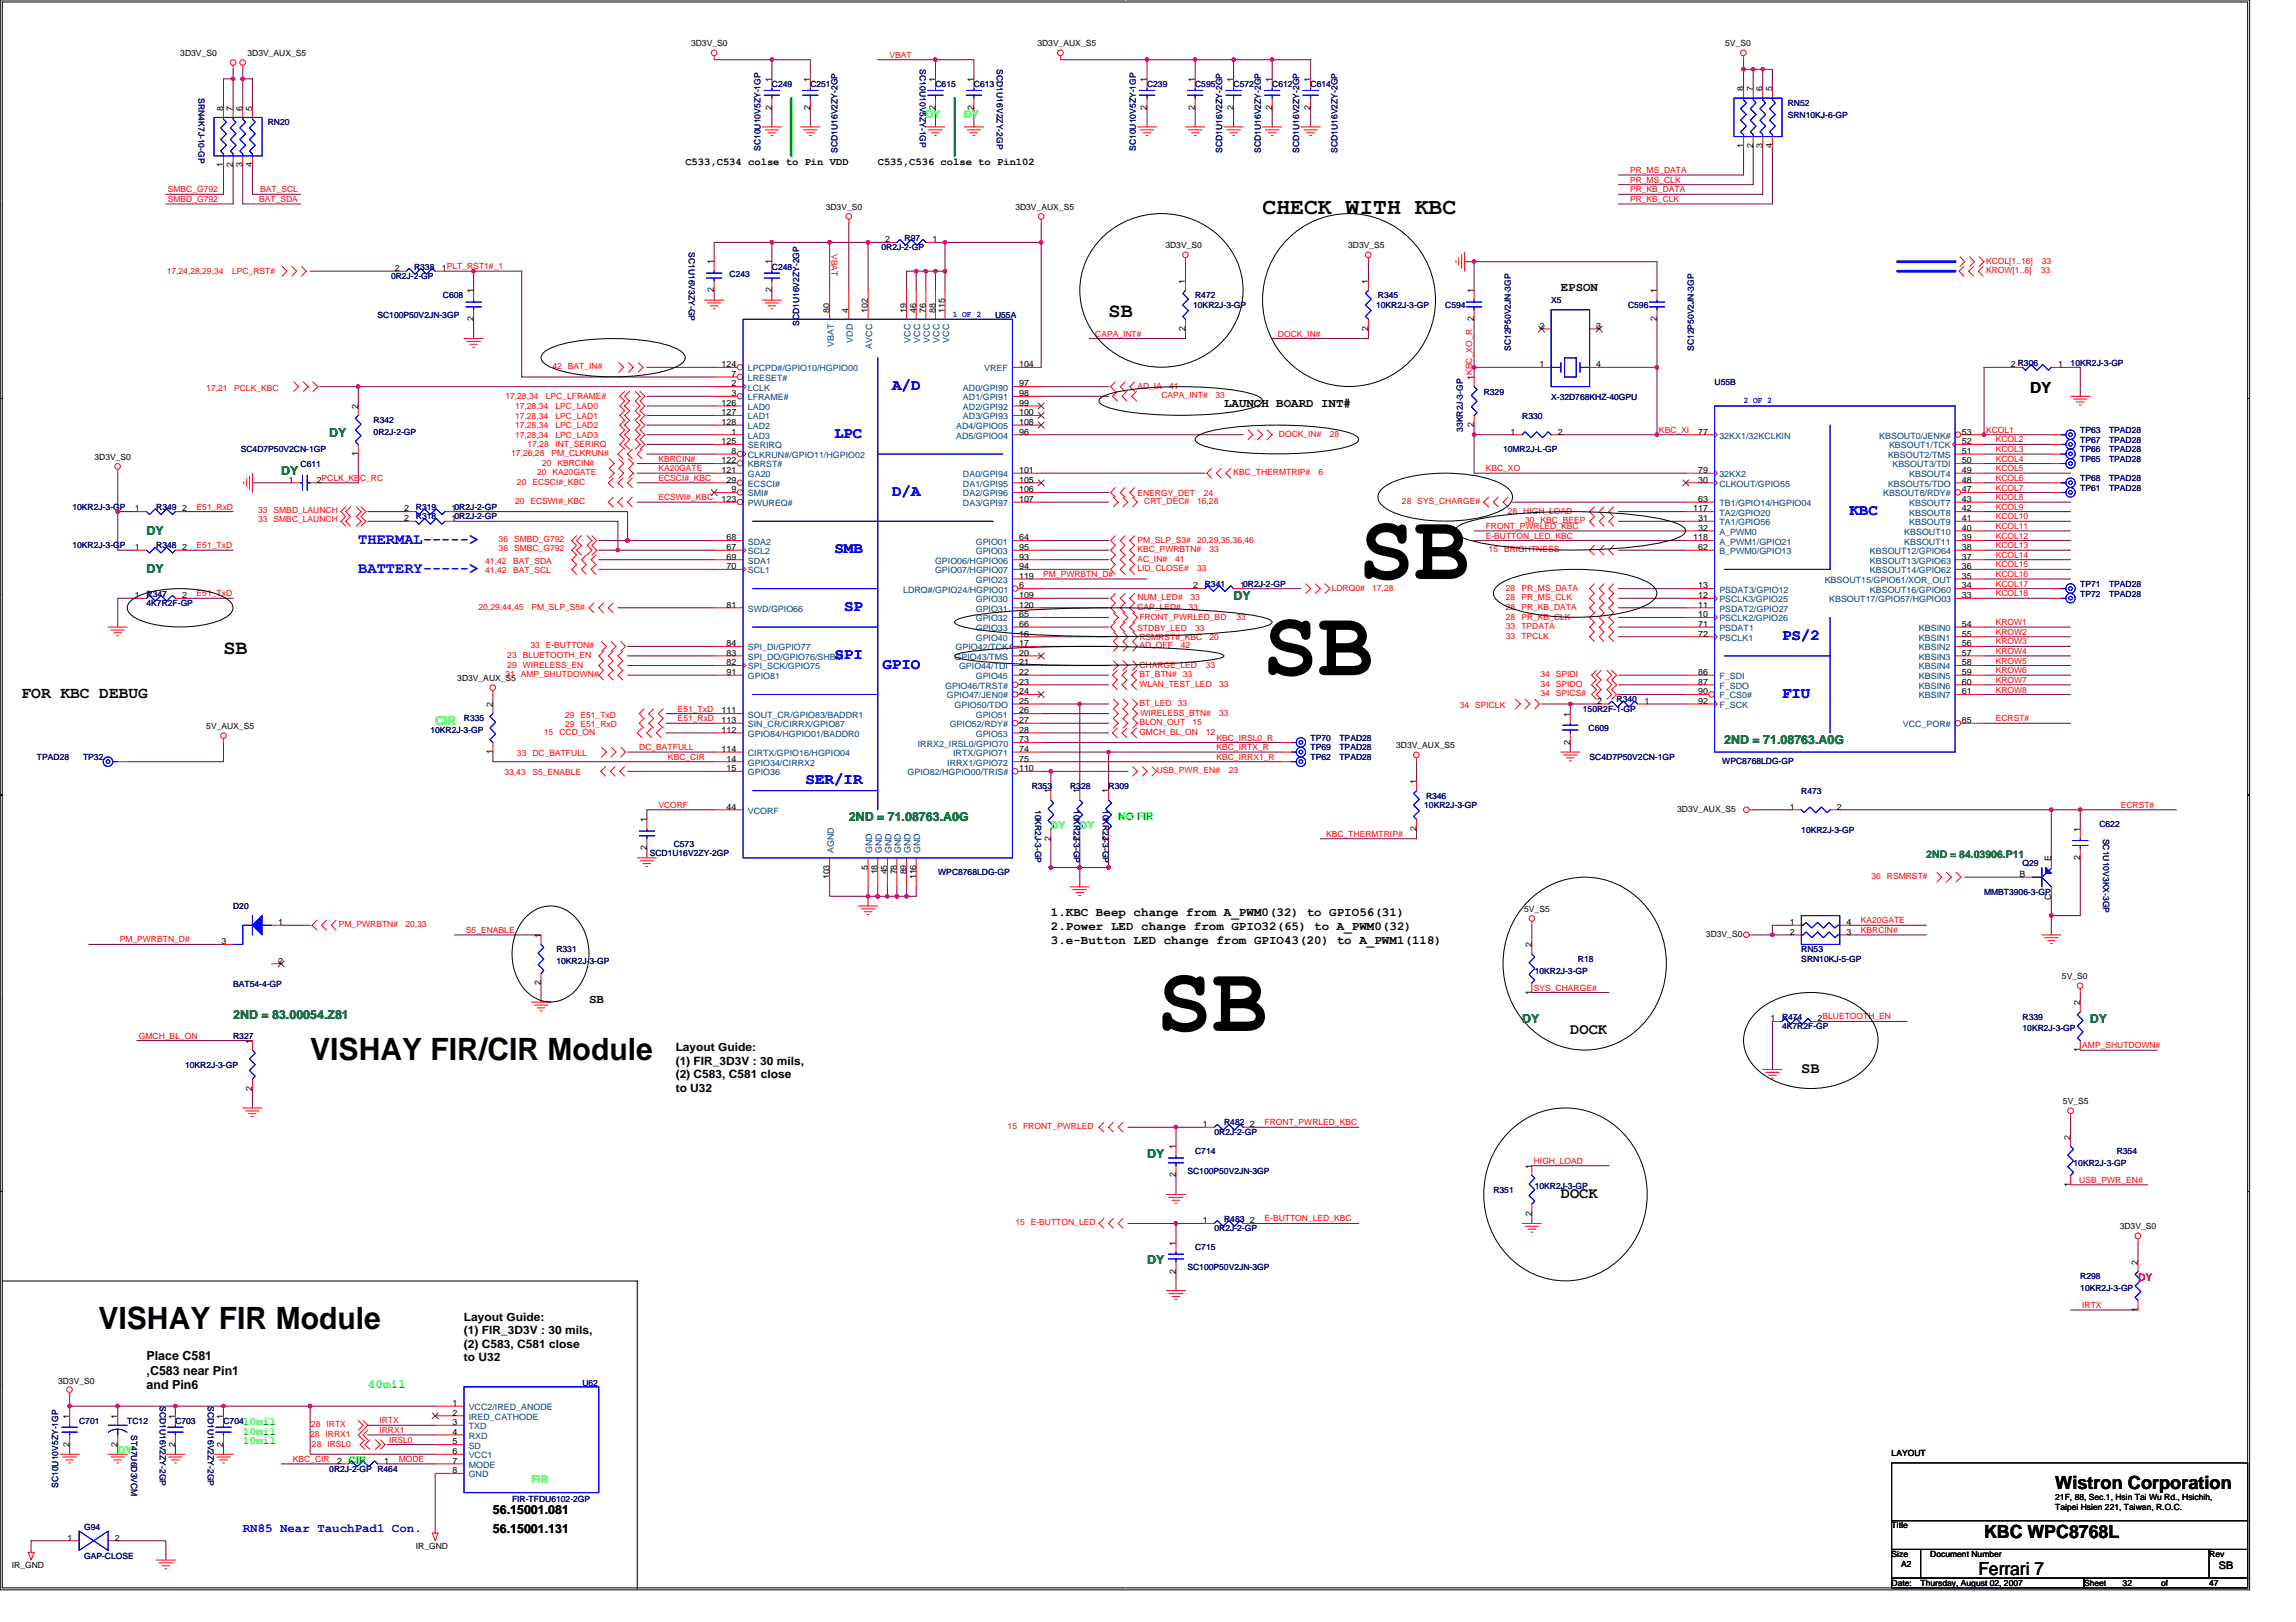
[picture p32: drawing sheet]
<svg xmlns="http://www.w3.org/2000/svg" width="297mm" height="210mm" viewBox="0 0 297 210" stroke-linecap="round" stroke-linejoin="round" font-family="sans-serif">
<defs><g id="words">
<g font-size="11.9">
<text x="175.8" y="74.9">SB</text>
<text x="163.3" y="87.4">SB</text>
<text x="149.6" y="133.4">SB</text>
</g>
<g font-size="4">
<text x="40.1" y="137.1">VISHAY FIR/CIR Module</text>
<text x="12.7" y="172">VISHAY FIR Module</text>
</g>
<text font-size="3" x="163.3" y="27.7">CHECK WITH KBC</text>
<g font-size="2.6">
<text x="143.4" y="41">SB</text>
<text x="28.9" y="84.6">SB</text>
</g>
<g font-size="2.3">
<text x="265.9" y="192.7">Wistron Corporation</text>
<text x="255.9" y="203.9">Ferrari 7</text>
<text x="256.7" y="199.1">KBC WPC8768L</text>
</g>
<text font-size="2.1" x="2.8" y="90.4">FOR KBC DEBUG</text>
<g font-size="2" fill="#00f">
<text x="115.4" y="50.5">A/D</text>
<text x="107.9" y="56.7">LPC</text>
<text x="115.4" y="64.2">D/A</text>
<text x="46.4" y="70.4">THERMAL-----&gt;</text>
<text x="107.9" y="71.6">SMB</text>
<text x="239.3" y="66.7">KBC</text>
<text x="46.4" y="74.1">BATTERY-----&gt;</text>
<text x="109.2" y="79.1">SP</text>
<text x="230.5" y="82.8">PS/2</text>
<text x="107.9" y="85.3">SPI</text>
<text x="114.2" y="86.6">GPIO</text>
<text x="230.5" y="90.3">FIU</text>
<text x="104.2" y="101.5">SER/IR</text>
</g>
<g font-size="2">
<text x="262.7" y="50.9">DY</text>
<text x="203.2" y="133.9">DOCK</text>
<text x="233" y="138.8">SB</text>
<text x="201.9" y="155">DOCK</text>
</g>
<g font-size="1.6">
<text x="201.9" y="37.7">EPSON</text>
<text x="158.4" y="52.6">LAUNCH BOARD INT#</text>
<text x="136" y="118.6">1.KBC Beep change from A_PWM0(32) to GPIO56(31)</text>
<text x="136" y="120.4">2.Power LED change from GPIO32(65) to A_PWM0(32)</text>
<text x="136" y="122.2">3.e-Button LED change from GPIO43(20) to A_PWM1(118)</text>
<text x="76.2" y="129.8">SB</text>
<text x="19" y="176">Place C581</text>
<text x="19" y="177.9">,C583 near Pin1</text>
<text x="19" y="179.8">and Pin6</text>
<text x="63.8" y="195.9">56.15001.081</text>
<text x="63.8" y="198.4">56.15001.131</text>
</g>
<g font-size="1.6" fill="#008000">
<text x="42.6" y="56.5">DY</text>
<text x="36.4" y="61.5">DY</text>
<text x="19" y="69.2">DY</text>
<text x="19" y="74.2">DY</text>
<text x="159.6" y="77.7">DY</text>
<text x="223.1" y="96.3">2ND = 71.08763.A0G</text>
<text x="109.8" y="106.3">2ND = 71.08763.A0G</text>
<text x="30.2" y="131.8">2ND = 83.00054.Z81</text>
<text x="196.9" y="132.4">DY</text>
<text x="270.4" y="132.4">DY</text>
<text x="148.4" y="149.8">DY</text>
<text x="148.4" y="163.5">DY</text>
</g>
<text font-size="1.6" fill="#00ff40" x="56.3" y="93.8">CIR</text>
<text font-size="1.6" fill="#0f0" x="47.6" y="179.6">40mil</text>
<text font-size="1.6" fill="#00f" x="31.4" y="198.2">RN85 Near TauchPad1 Con.</text>
<g font-size="1.5">
<text x="87.4" y="136">Layout Guide:</text>
<text x="87.4" y="137.8">(1) FIR_3D3V : 30 mils,</text>
<text x="87.4" y="139.6">(2) C583, C581 close</text>
<text x="87.4" y="141.3">to U32</text>
<text x="60" y="170.9">Layout Guide:</text>
<text x="60" y="172.7">(1) FIR_3D3V : 30 mils,</text>
<text x="60" y="174.4">(2) C583, C581 close</text>
<text x="60" y="176.2">to U32</text>
</g>
<g font-size="1.5" fill="#0f0">
<text x="31.4" y="184.4">10mil</text>
<text x="31.4" y="185.7">10mil</text>
<text x="31.4" y="186.9">10mil</text>
</g>
<g font-size="1.4" fill="#00ff40">
<text x="119.8" y="15.2">DY</text>
<text x="124.8" y="15.2">DY</text>
<text x="136" y="107.3">DY</text>
<text x="139.7" y="107.3">DY</text>
<text x="15.2" y="188.2">DY</text>
<text x="68.7" y="191.9">FIR</text>
</g>
<g font-size="1.4">
<text x="88.7" y="21.3">C533,C534 colse to Pin VDD</text>
<text x="113.6" y="21.3">C535,C536 colse to Pin102</text>
<text x="287.1" y="203">SB</text>
</g>
<g font-size="1.4" fill="#0f0">
<text x="144.7" y="106.1">NO FIR</text>
<text x="45.1" y="189.5">CIR</text>
</g>
<text font-size="1.4" fill="#008000" x="249.2" y="111">2ND = 84.03906.P11</text>
<text font-size="1.4" fill="#ff0080" x="276.6" y="165.8">DY</text>
<g font-size="1.1">
<text x="89.4" y="6">3D3V_S0</text>
<text x="134.2" y="6">3D3V_AUX_S5</text>
<text x="223.2" y="6">5V_S0</text>
<text x="23.3" y="7.2">3D3V_S0</text>
<text x="32" y="7.2">3D3V_AUX_S5</text>
<text x="99.8" y="10.6" transform="rotate(-90 99.8 10.6)">1</text>
<text x="104.8" y="10.6" transform="rotate(-90 104.8 10.6)">1</text>
<text x="121" y="10.6" transform="rotate(-90 121 10.6)">1</text>
<text x="126" y="10.6" transform="rotate(-90 126 10.6)">1</text>
<text x="148.4" y="10.6" transform="rotate(-90 148.4 10.6)">1</text>
<text x="154.6" y="10.6" transform="rotate(-90 154.6 10.6)">1</text>
<text x="159.6" y="10.6" transform="rotate(-90 159.6 10.6)">1</text>
<text x="164.6" y="10.6" transform="rotate(-90 164.6 10.6)">1</text>
<text x="169.5" y="10.6" transform="rotate(-90 169.5 10.6)">1</text>
<text x="225.5" y="11.8" transform="rotate(-90 225.5 11.8)">8</text>
<text x="226.8" y="11.8" transform="rotate(-90 226.8 11.8)">7</text>
<text x="228" y="11.8" transform="rotate(-90 228 11.8)">6</text>
<text x="229.3" y="11.8" transform="rotate(-90 229.3 11.8)">5</text>
<text x="28.9" y="14.3" transform="rotate(-90 28.9 14.3)">8</text>
<text x="30.1" y="14.3" transform="rotate(-90 30.1 14.3)">7</text>
<text x="31.4" y="14.3" transform="rotate(-90 31.4 14.3)">6</text>
<text x="32.6" y="14.3" transform="rotate(-90 32.6 14.3)">5</text>
<text x="99.8" y="14.2" transform="rotate(-90 99.8 14.2)">2</text>
<text x="104.8" y="14.2" transform="rotate(-90 104.8 14.2)">2</text>
<text x="121" y="14.2" transform="rotate(-90 121 14.2)">2</text>
<text x="126" y="14.2" transform="rotate(-90 126 14.2)">2</text>
<text x="148.4" y="14.2" transform="rotate(-90 148.4 14.2)">2</text>
<text x="154.6" y="14.2" transform="rotate(-90 154.6 14.2)">2</text>
<text x="159.6" y="14.2" transform="rotate(-90 159.6 14.2)">2</text>
<text x="164.6" y="14.2" transform="rotate(-90 164.6 14.2)">2</text>
<text x="169.5" y="14.2" transform="rotate(-90 169.5 14.2)">2</text>
<text x="28.9" y="21.7" transform="rotate(-90 28.9 21.7)">1</text>
<text x="30.1" y="21.7" transform="rotate(-90 30.1 21.7)">2</text>
<text x="31.4" y="21.7" transform="rotate(-90 31.4 21.7)">3</text>
<text x="32.6" y="21.7" transform="rotate(-90 32.6 21.7)">4</text>
<text x="225.5" y="19.2" transform="rotate(-90 225.5 19.2)">1</text>
<text x="226.8" y="19.2" transform="rotate(-90 226.8 19.2)">2</text>
<text x="228" y="19.2" transform="rotate(-90 228 19.2)">3</text>
<text x="229.3" y="19.2" transform="rotate(-90 229.3 19.2)">4</text>
<text x="106.8" y="27.2">3D3V_S0</text>
<text x="131.4" y="27.2">3D3V_AUX_S5</text>
<text x="51.1" y="35.1">2</text>
<text x="57.2" y="35.1">1PLT_RST1#_1</text>
<text x="92.4" y="34.2" transform="rotate(-90 92.4 34.2)">1</text>
<text x="99.8" y="34.2" transform="rotate(-90 99.8 34.2)">1</text>
<text x="114.5" y="31.3">2</text>
<text x="120.6" y="31.3">1</text>
<text x="150.8" y="32.1">3D3V_S0</text>
<text x="174.4" y="32.1">3D3V_S5</text>
<text x="61.3" y="41.6" transform="rotate(-90 61.3 41.6)">2</text>
<text x="61.3" y="38" transform="rotate(-90 61.3 38)">1</text>
<text x="92.4" y="37.8" transform="rotate(-90 92.4 37.8)">2</text>
<text x="99.8" y="37.8" transform="rotate(-90 99.8 37.8)">2</text>
<text x="107.3" y="40.4" transform="rotate(-90 107.3 40.4)">80</text>
<text x="109.8" y="40.4" transform="rotate(-90 109.8 40.4)">4</text>
<text x="112.3" y="40.4" transform="rotate(-90 112.3 40.4)">102</text>
<text x="117.3" y="40.4" transform="rotate(-90 117.3 40.4)">19</text>
<text x="118.5" y="40.4" transform="rotate(-90 118.5 40.4)">46</text>
<text x="119.8" y="40.4" transform="rotate(-90 119.8 40.4)">76</text>
<text x="121" y="40.4" transform="rotate(-90 121 40.4)">88</text>
<text x="122.2" y="40.4" transform="rotate(-90 122.2 40.4)">115</text>
<text x="153.3" y="36.7" transform="rotate(-90 153.3 36.7)">1</text>
<text x="177" y="36.7" transform="rotate(-90 177 36.7)">1</text>
<text x="190.7" y="41.6" transform="rotate(-90 190.7 41.6)">2</text>
<text x="190.7" y="38" transform="rotate(-90 190.7 38)">1</text>
<text x="214.4" y="41.6" transform="rotate(-90 214.4 41.6)">2</text>
<text x="214.4" y="38" transform="rotate(-90 214.4 38)">1</text>
<text x="93.4" y="47.5">124</text>
<text x="131.8" y="47.5">104</text>
<text x="153.3" y="42.8" transform="rotate(-90 153.3 42.8)">2</text>
<text x="177" y="42.8" transform="rotate(-90 177 42.8)">2</text>
<text x="199.2" y="47.5">1</text>
<text x="199.2" y="42.5">2</text>
<text x="206.5" y="42.5">3</text>
<text x="206.5" y="47.5">4</text>
<text x="260.2" y="47.5">2 R306</text>
<text x="266.3" y="47.5">1</text>
<text x="46.3" y="52.9" transform="rotate(-90 46.3 52.9)">2</text>
<text x="93.4" y="52.5">126</text>
<text x="93.4" y="53.7">127</text>
<text x="94.6" y="48.8">7</text>
<text x="94.6" y="50">2</text>
<text x="94.6" y="51.3">3</text>
<text x="131.8" y="50">97</text>
<text x="131.8" y="51.3">98</text>
<text x="131.8" y="52.5">99</text>
<text x="131.8" y="53.7">100</text>
<text x="190.7" y="49.2" transform="rotate(-90 190.7 49.2)">1KBC_XO_R</text>
<text x="12.2" y="59.5">3D3V_S0</text>
<text x="46.3" y="59" transform="rotate(-90 46.3 59)">1</text>
<text x="93.4" y="55">128</text>
<text x="93.4" y="57.5">125</text>
<text x="93.4" y="60">122</text>
<text x="94.6" y="56.2">1</text>
<text x="94.6" y="58.7">8</text>
<text x="131.8" y="55">108</text>
<text x="131.8" y="56.2">96</text>
<text x="190.7" y="55.3" transform="rotate(-90 190.7 55.3)">2</text>
<text x="195.4" y="56.2">1</text>
<text x="201.5" y="56.2">2</text>
<text x="219.7" y="56.2">77</text>
<text x="253.8" y="56.2">53</text>
<text x="253.8" y="57.5">52</text>
<text x="253.8" y="60">50</text>
<text x="253.8" y="58.7">51</text>
<text x="37.4" y="62.5">1</text>
<text x="41" y="62.5">2PCLK_KBC_RC</text>
<text x="93.4" y="61.2">121</text>
<text x="93.4" y="65">123</text>
<text x="94" y="62.5">29</text>
<text x="94.6" y="63.7">9</text>
<text x="131.8" y="61.2">101</text>
<text x="131.8" y="62.5">105</text>
<text x="131.8" y="63.7">106</text>
<text x="131.8" y="65">107</text>
<text x="219.7" y="61.2">79</text>
<text x="219.7" y="62.5">30</text>
<text x="219.7" y="65">63</text>
<text x="253.8" y="61.2">49</text>
<text x="253.8" y="63.7">47</text>
<text x="253.8" y="65">43</text>
<text x="253.8" y="62.5">48</text>
<text x="17.5" y="66.2">1</text>
<text x="17.5" y="71.2">1</text>
<text x="23.6" y="66.2">2</text>
<text x="23.6" y="71.2">2</text>
<text x="52.3" y="67.4">2</text>
<text x="52.3" y="66.2">2</text>
<text x="58.4" y="67.4">10R2J-2-GP</text>
<text x="58.4" y="66.2">10R2J-2-GP</text>
<text x="94" y="69.9">68</text>
<text x="94" y="71.2">67</text>
<text x="131.8" y="69.9">64</text>
<text x="131.8" y="71.2">95</text>
<text x="219.1" y="66.2">117</text>
<text x="219.1" y="69.9">118</text>
<text x="219.7" y="67.4">31</text>
<text x="219.7" y="68.7">32</text>
<text x="219.7" y="71.2">62</text>
<text x="253.8" y="68.7">40</text>
<text x="253.8" y="69.9">39</text>
<text x="253.8" y="66.2">42</text>
<text x="253.8" y="67.4">41</text>
<text x="253.8" y="71.2">38</text>
<text x="17.5" y="77.4">1</text>
<text x="23.6" y="77.4">2</text>
<text x="94" y="72.4">69</text>
<text x="94" y="73.7">70</text>
<text x="131.8" y="74.9">119</text>
<text x="131.8" y="77.4">109</text>
<text x="131.8" y="76.2">6</text>
<text x="131.8" y="72.4">93</text>
<text x="131.8" y="73.7">94</text>
<text x="154.4" y="76.2">2</text>
<text x="160.5" y="76.2">10R2J-2-GP</text>
<text x="219.7" y="76.2">13</text>
<text x="219.7" y="77.4">12</text>
<text x="253.8" y="72.4">37</text>
<text x="253.8" y="73.7">36</text>
<text x="253.8" y="74.9">35</text>
<text x="253.8" y="76.2">34</text>
<text x="253.8" y="77.4">33</text>
<text x="94" y="78.6">81</text>
<text x="94" y="83.6">84</text>
<text x="131.8" y="78.6">120</text>
<text x="131.8" y="79.9">65</text>
<text x="131.8" y="81.1">66</text>
<text x="131.8" y="82.4">16</text>
<text x="131.8" y="83.6">17</text>
<text x="219.7" y="78.6">11</text>
<text x="219.7" y="79.9">10</text>
<text x="219.7" y="81.1">71</text>
<text x="219.7" y="82.4">72</text>
<text x="253.8" y="81.1">54</text>
<text x="253.8" y="82.4">55</text>
<text x="253.8" y="83.6">56</text>
<text x="59.2" y="88.1">3D3V_AUX_S5</text>
<text x="94" y="84.9">83</text>
<text x="94" y="86.1">82</text>
<text x="94" y="87.4">91</text>
<text x="131.8" y="87.4">22</text>
<text x="131.8" y="86.1">21</text>
<text x="131.8" y="89.9">24</text>
<text x="131.8" y="84.9">20</text>
<text x="131.8" y="88.6">23</text>
<text x="219.7" y="87.4">86</text>
<text x="219.7" y="88.6">87</text>
<text x="219.7" y="89.9">90</text>
<text x="253.8" y="84.9">57</text>
<text x="253.8" y="86.1">58</text>
<text x="253.8" y="87.4">59</text>
<text x="253.8" y="88.6">60</text>
<text x="253.8" y="89.9">61</text>
<text x="26.7" y="94.4">5V_AUX_S5</text>
<text x="63.8" y="91.5" transform="rotate(-90 63.8 91.5)">2</text>
<text x="93.4" y="92.3">111</text>
<text x="93.4" y="93.6">113</text>
<text x="93.4" y="94.8">112</text>
<text x="131.8" y="92.3">26</text>
<text x="131.8" y="94.8">28</text>
<text x="131.8" y="91.1">25</text>
<text x="131.8" y="93.6">27</text>
<text x="203.1" y="92.7" transform="rotate(-90 203.1 92.7)">1</text>
<text x="206.6" y="91.1">2</text>
<text x="212.7" y="91.1">1</text>
<text x="219.7" y="91.1">92</text>
<text x="253.8" y="93.6">85</text>
<text x="63.8" y="97.6" transform="rotate(-90 63.8 97.6)">1</text>
<text x="93.4" y="97.3">114</text>
<text x="94" y="98.6">14</text>
<text x="94" y="99.8">15</text>
<text x="131.8" y="97.3">74</text>
<text x="131.8" y="98.6">75</text>
<text x="131.8" y="96.1">73</text>
<text x="131.8" y="99.8">110</text>
<text x="180.6" y="96.9">3D3V_AUX_S5</text>
<text x="183.2" y="101.5" transform="rotate(-90 183.2 101.5)">1</text>
<text x="203.1" y="96.4" transform="rotate(-90 203.1 96.4)">2</text>
<text x="83.7" y="106.4" transform="rotate(-90 83.7 106.4)">1</text>
<text x="94" y="104.8">44</text>
<text x="135.9" y="102.7" transform="rotate(-90 135.9 102.7)">1</text>
<text x="139.7" y="102.7" transform="rotate(-90 139.7 102.7)">1</text>
<text x="143.4" y="102.7" transform="rotate(-90 143.4 102.7)">1</text>
<text x="183.2" y="107.5" transform="rotate(-90 183.2 107.5)">2</text>
<text x="217" y="105.1">3D3V_AUX_S5</text>
<text x="231.5" y="104.8">1</text>
<text x="237.6" y="104.8">2</text>
<text x="269.1" y="107.7" transform="rotate(-90 269.1 107.7)">1</text>
<text x="83.7" y="110" transform="rotate(-90 83.7 110)">2</text>
<text x="107.3" y="113.8" transform="rotate(-90 107.3 113.8)">103</text>
<text x="112.3" y="112.5" transform="rotate(-90 112.3 112.5)">5</text>
<text x="113.5" y="113.2" transform="rotate(-90 113.5 113.2)">18</text>
<text x="114.8" y="113.2" transform="rotate(-90 114.8 113.2)">45</text>
<text x="116" y="113.2" transform="rotate(-90 116 113.2)">78</text>
<text x="117.3" y="113.2" transform="rotate(-90 117.3 113.2)">89</text>
<text x="118.5" y="113.8" transform="rotate(-90 118.5 113.8)">116</text>
<text x="135.9" y="108.8" transform="rotate(-90 135.9 108.8)">2</text>
<text x="139.7" y="108.8" transform="rotate(-90 139.7 108.8)">2</text>
<text x="143.4" y="108.8" transform="rotate(-90 143.4 108.8)">2</text>
<text x="261.3" y="113.5">B</text>
<text x="265.4" y="111.4" transform="rotate(-90 265.4 111.4)">E</text>
<text x="269.1" y="111.3" transform="rotate(-90 269.1 111.3)">2</text>
<text x="36" y="119.7">1</text>
<text x="197.2" y="118">5V_S5</text>
<text x="231.5" y="119.7">1</text>
<text x="238.9" y="119.7">4</text>
<text x="265.4" y="116.5" transform="rotate(-90 265.4 116.5)">C</text>
<text x="28.7" y="122.2">3</text>
<text x="36" y="124.7">2</text>
<text x="70" y="121.3" transform="rotate(-90 70 121.3)">1</text>
<text x="198.2" y="122.6" transform="rotate(-90 198.2 122.6)">2</text>
<text x="220.7" y="121.2">3D3V_S0</text>
<text x="231.5" y="121">2</text>
<text x="238.9" y="121">3</text>
<text x="70" y="127.5" transform="rotate(-90 70 127.5)">2</text>
<text x="198.2" y="128.7" transform="rotate(-90 198.2 128.7)">1</text>
<text x="266.8" y="126.7">5V_S0</text>
<text x="269.1" y="130.1" transform="rotate(-90 269.1 130.1)">2</text>
<text x="32.6" y="135" transform="rotate(-90 32.6 135)">1</text>
<text x="229" y="132.2">1</text>
<text x="235.1" y="132.2">2BLUETOOTH_EN</text>
<text x="269.1" y="136.2" transform="rotate(-90 269.1 136.2)">1</text>
<text x="32.6" y="141.2" transform="rotate(-90 32.6 141.2)">2</text>
<text x="266.9" y="142.9">5V_S5</text>
<text x="152.1" y="148.7" transform="rotate(-90 152.1 148.7)">1</text>
<text x="155.6" y="145.9">1</text>
<text x="161.7" y="145.9">2</text>
<text x="267.9" y="147.5" transform="rotate(-90 267.9 147.5)">2</text>
<text x="152.1" y="152.4" transform="rotate(-90 152.1 152.4)">2</text>
<text x="198.2" y="151.2" transform="rotate(-90 198.2 151.2)">1</text>
<text x="267.9" y="153.6" transform="rotate(-90 267.9 153.6)">1</text>
<text x="152.1" y="161.2" transform="rotate(-90 152.1 161.2)">1</text>
<text x="155.6" y="158.3">1</text>
<text x="161.7" y="158.3">2</text>
<text x="198.2" y="157.3" transform="rotate(-90 198.2 157.3)">2</text>
<text x="274.2" y="159.1">3D3V_S0</text>
<text x="152.1" y="164.8" transform="rotate(-90 152.1 164.8)">2</text>
<text x="276.6" y="163.7" transform="rotate(-90 276.6 163.7)">2</text>
<text x="276.6" y="169.8" transform="rotate(-90 276.6 169.8)">1</text>
<text x="7.5" y="179.1">3D3V_S0</text>
<text x="9" y="183.6" transform="rotate(-90 9 183.6)">1</text>
<text x="15.2" y="183.6" transform="rotate(-90 15.2 183.6)">1</text>
<text x="22.7" y="183.6" transform="rotate(-90 22.7 183.6)">1</text>
<text x="28.9" y="183.6" transform="rotate(-90 28.9 183.6)">1</text>
<text x="58.5" y="181.9">1</text>
<text x="58.5" y="183.2">2</text>
<text x="58.5" y="184.4">3</text>
<text x="58.5" y="185.7">4</text>
<text x="9" y="187.2" transform="rotate(-90 9 187.2)">2</text>
<text x="15.2" y="187.2" transform="rotate(-90 15.2 187.2)">2</text>
<text x="22.7" y="187.2" transform="rotate(-90 22.7 187.2)">2</text>
<text x="28.9" y="187.2" transform="rotate(-90 28.9 187.2)">2</text>
<text x="43.6" y="189.4">2</text>
<text x="49.7" y="189.4">1</text>
<text x="58.5" y="186.9">5</text>
<text x="58.5" y="188.2">6</text>
<text x="58.5" y="189.4">7</text>
<text x="58.5" y="190.6">8</text>
<text x="244.7" y="188.5">LAYOUT</text>
<text x="244.7" y="197.8">Title</text>
<text x="265.9" y="194.1">21F, 88, Sec.1, Hsin Tai Wu Rd., Hsichih,</text>
<text x="265.9" y="195.4">Taipei Hsien 221, Taiwan, R.O.C.</text>
<text x="1.5" y="202.9">IR_GND</text>
<text x="8.7" y="199.4">1</text>
<text x="14.9" y="199.4">2</text>
<text x="53.8" y="200.4">IR_GND</text>
<text x="244.7" y="201.5">Size</text>
<text x="246" y="202.8">A2</text>
<text x="249.7" y="201.5">Document Number</text>
<text x="285.8" y="201.5">Rev</text>
<text x="244.7" y="205.3">Date:</text>
<text x="248.5" y="205.3">Thursday, August 02, 2007</text>
<text x="269.6" y="205.3">Sheet</text>
<text x="274.6" y="205.3">32</text>
<text x="279.6" y="205.3">of</text>
<text x="285.8" y="205.3">47</text>
</g>
<g font-size="1.1" fill="#000080">
<text x="99.9" y="11.2">C249</text>
<text x="104.8" y="11.2">C251</text>
<text x="119" y="9" transform="rotate(90 119 9)">SC10U10V5ZY-1GP</text>
<text x="121" y="11.2">C615</text>
<text x="126" y="11.2">C613</text>
<text x="129" y="9" transform="rotate(90 129 9)">SCD1U16V2ZY-2GP</text>
<text x="148.4" y="11.2">C239</text>
<text x="154.6" y="11.2">C595</text>
<text x="159.6" y="11.2">C572</text>
<text x="164.6" y="11.2">C612</text>
<text x="169.6" y="11.2">C614</text>
<text x="25.7" y="12.7" transform="rotate(90 25.7 12.7)">SRN4K7J-10-GP</text>
<text x="34.6" y="16.2">RN20</text>
<text x="231.3" y="13.7">RN52</text>
<text x="231.3" y="15.2">SRN10KJ-6-GP</text>
<text x="98.4" y="19.5" transform="rotate(-90 98.4 19.5)">SC10U10V5ZY-1GP</text>
<text x="108.3" y="19.8" transform="rotate(-90 108.3 19.8)">SCD1U16V2ZY-2GP</text>
<text x="146.9" y="19.5" transform="rotate(-90 146.9 19.5)">SC10U10V5ZY-1GP</text>
<text x="158.1" y="19.8" transform="rotate(-90 158.1 19.8)">SCD1U16V2ZY-2GP</text>
<text x="163.1" y="19.8" transform="rotate(-90 163.1 19.8)">SCD1U16V2ZY-2GP</text>
<text x="168.1" y="19.8" transform="rotate(-90 168.1 19.8)">SCD1U16V2ZY-2GP</text>
<text x="173.1" y="19.8" transform="rotate(-90 173.1 19.8)">SCD1U16V2ZY-2GP</text>
<text x="53.6" y="34.9">R338</text>
<text x="89.1" y="32.6" transform="rotate(90 89.1 32.6)">SC1U16V3ZY-GP</text>
<text x="94.4" y="35.9">C243</text>
<text x="99.9" y="34.9">C248</text>
<text x="114" y="32.4">0R2J-2-GP</text>
<text x="117" y="31.1">R97</text>
<text x="48.8" y="41.1">SC100P50V2JN-3GP</text>
<text x="50.6" y="36.1">0R2J-2-GP</text>
<text x="57.3" y="38.6">C608</text>
<text x="128.7" y="41.1">U55A</text>
<text x="154.4" y="39.9">10KR2J-3-GP</text>
<text x="154.6" y="38.6">R472</text>
<text x="178" y="39.9">10KR2J-3-GP</text>
<text x="178.3" y="38.6">R345</text>
<text x="187" y="39.9">C594</text>
<text x="200.7" y="39.2">X5</text>
<text x="210.6" y="39.9">C596</text>
<text x="103.4" y="42.2" transform="rotate(-90 103.4 42.2)">SCD1U16V2ZY-2GP</text>
<text x="195.5" y="45.4" transform="rotate(-90 195.5 45.4)">SC12P50V2JN-3GP</text>
<text x="219.1" y="45.4" transform="rotate(-90 219.1 45.4)">SC12P50V2JN-3GP</text>
<text x="267.9" y="47.3">10KR2J-3-GP</text>
<text x="192" y="51.1">R329</text>
<text x="200.7" y="51.8">X-32D768KHZ-40GPU</text>
<text x="221.8" y="49.8">U55B</text>
<text x="31.2" y="58.5">SC4D7P50V2CN-1GP</text>
<text x="48.3" y="54.8">R342</text>
<text x="48.3" y="56.3">0R2J-2-GP</text>
<text x="189.2" y="55.9" transform="rotate(-90 189.2 55.9)">33KR2J-3-GP</text>
<text x="194.5" y="58.5">10MR2J-L-GP</text>
<text x="196.9" y="54.2">R330</text>
<text x="269.1" y="56">TP63</text>
<text x="269.1" y="59.8">TP65</text>
<text x="269.1" y="58.5">TP66</text>
<text x="269.1" y="57.3">TP67</text>
<text x="272.9" y="56">TPAD28</text>
<text x="272.9" y="59.8">TPAD28</text>
<text x="272.9" y="58.5">TPAD28</text>
<text x="272.9" y="57.3">TPAD28</text>
<text x="9.4" y="66">10KR2J-3-GP</text>
<text x="20.2" y="66">R349</text>
<text x="38.9" y="60.4">C611</text>
<text x="53.8" y="66">R319</text>
<text x="269.1" y="63.5">TP61</text>
<text x="269.1" y="62.3">TP68</text>
<text x="272.9" y="63.5">TPAD28</text>
<text x="272.9" y="62.3">TPAD28</text>
<text x="9.4" y="71">10KR2J-3-GP</text>
<text x="20.2" y="71">R348</text>
<text x="53.8" y="67.2">R318</text>
<text x="19" y="77.2">R347</text>
<text x="155.9" y="75.9">R341</text>
<text x="269.1" y="75.9">TP71</text>
<text x="269.1" y="77.2">TP72</text>
<text x="272.9" y="75.9">TPAD28</text>
<text x="272.9" y="77.2">TPAD28</text>
<text x="19" y="78.4">4K7R2F-GP</text>
<text x="55.7" y="94.9">10KR2J-3-GP</text>
<text x="60" y="93.4">R335</text>
<text x="169.6" y="95.9">TP70</text>
<text x="173.3" y="95.9">TPAD28</text>
<text x="204.8" y="92.1">150R2F-1-GP</text>
<text x="205.5" y="94.6">C609</text>
<text x="209.1" y="90.9">R340</text>
<text x="4.8" y="98.3">TPAD28</text>
<text x="10.7" y="98.3">TP32</text>
<text x="169.6" y="97.1">TP69</text>
<text x="169.6" y="98.3">TP62</text>
<text x="173.3" y="97.1">TPAD28</text>
<text x="173.3" y="98.3">TPAD28</text>
<text x="205.7" y="98.3">SC4D7P50V2CN-1GP</text>
<text x="222.8" y="98.8">WPC8768LDG-GP</text>
<text x="133.5" y="102.1">R353</text>
<text x="133.9" y="104.8" transform="rotate(90 133.9 104.8)">10KR2J-3-GP</text>
<text x="138.4" y="102.1">R328</text>
<text x="138.9" y="104.8" transform="rotate(90 138.9 104.8)">10KR2J-3-GP</text>
<text x="142.7" y="104.8" transform="rotate(90 142.7 104.8)">10KR2J-3-GP</text>
<text x="143.4" y="102.1">R309</text>
<text x="184.3" y="104.6">10KR2J-3-GP</text>
<text x="184.5" y="103.3">R346</text>
<text x="233" y="102.7">R473</text>
<text x="233" y="107.8">10KR2J-3-GP</text>
<text x="271.6" y="107.1">C622</text>
<text x="84" y="110.8">SCD1U16V2ZY-2GP</text>
<text x="87.2" y="109.6">C573</text>
<text x="121.4" y="113.3">WPC8768LDG-GP</text>
<text x="261.7" y="112">Q29</text>
<text x="272.1" y="108.5" transform="rotate(90 272.1 108.5)">SC1U10V3KX-3GP</text>
<text x="30.2" y="117.6">D20</text>
<text x="256.7" y="115.8">MMBT3906-3-GP</text>
<text x="72" y="123.2">R331</text>
<text x="72" y="124.7">10KR2J-3-GP</text>
<text x="198.6" y="126">10KR2J-3-GP</text>
<text x="204.1" y="124.5">R18</text>
<text x="233" y="123.2">RN53</text>
<text x="233" y="124.5">SRN10KJ-5-GP</text>
<text x="30.2" y="127.7">BAT54-4-GP</text>
<text x="230.5" y="132">R474</text>
<text x="261.7" y="132">R339</text>
<text x="30.2" y="134.5">R327</text>
<text x="230.5" y="133.2">4K7R2F-GP</text>
<text x="261.7" y="133.5">10KR2J-3-GP</text>
<text x="23.9" y="138.2">10KR2J-3-GP</text>
<text x="154.6" y="149.4">C714</text>
<text x="157.1" y="146.9">0R2J-2-GP</text>
<text x="158.4" y="145.6">R482</text>
<text x="273.9" y="149.4">R354</text>
<text x="153.6" y="151.9">SC100P50V2JN-3GP</text>
<text x="193.2" y="154.3">R351</text>
<text x="198.6" y="153.9">10KR2J-3-GP</text>
<text x="268.3" y="150.9">10KR2J-3-GP</text>
<text x="154.6" y="161.8">C715</text>
<text x="157.1" y="159.3">0R2J-2-GP</text>
<text x="158.4" y="158.1">R483</text>
<text x="153.6" y="164.3">SC100P50V2JN-3GP</text>
<text x="269.1" y="165.6">R298</text>
<text x="269.1" y="167">10KR2J-3-GP</text>
<text x="75.3" y="179.4">U62</text>
<text x="10.2" y="184.2">C701</text>
<text x="16.5" y="184.2">TC12</text>
<text x="17" y="185.7" transform="rotate(90 17 185.7)">ST47U6D3VCM</text>
<text x="20.7" y="182" transform="rotate(90 20.7 182)">SCD1U16V2ZY-2GP</text>
<text x="22.7" y="184.2">C703</text>
<text x="26.9" y="182" transform="rotate(90 26.9 182)">SCD1U16V2ZY-2GP</text>
<text x="28.9" y="184.2">C704</text>
<text x="42.6" y="190.5">0R2J-2-GP R464</text>
<text x="7.5" y="192.6" transform="rotate(-90 7.5 192.6)">SC10U10V5ZY-1GP</text>
<text x="66.2" y="194.3">FIR-TFDU6102-2GP</text>
<text x="10.9" y="198">G94</text>
<text x="10.9" y="201.8">GAP-CLOSE</text>
</g>
<g font-size="1.1" fill="#f00">
<text x="115.1" y="7.5">VBAT</text>
<text x="210.9" y="22.4">PR_MS_DATA</text>
<text x="210.9" y="23.6">PR_MS_CLK</text>
<text x="21.7" y="24.9">SMBC_G792</text>
<text x="21.7" y="26.1">SMBD_G792</text>
<text x="33.5" y="26.1">BAT_SDA</text>
<text x="33.7" y="24.9">BAT_SCL</text>
<text x="210.9" y="24.9">PR_KB_DATA</text>
<text x="210.9" y="26.1">PR_KB_CLK</text>
<text x="21.6" y="35.5">17,24,28,29,34</text>
<text x="30" y="35.5">LPC_RST#</text>
<text x="107.6" y="32.9" transform="rotate(90 107.6 32.9)">VBAT</text>
<text x="256.9" y="35.4">KROW[1..8]</text>
<text x="256.9" y="34.1">KCOL[1..16]</text>
<text x="264" y="35.4">33</text>
<text x="264.2" y="34.1">33</text>
<text x="71.5" y="47.8">42 BAT_IN#</text>
<text x="141.7" y="43.6">CAPA_INT#</text>
<text x="165.3" y="43.6">DOCK_IN#</text>
<text x="26.7" y="50.5">17,21</text>
<text x="30.3" y="50.5">PCLK_KBC</text>
<text x="65.4" y="51.7">17,28,34</text>
<text x="66.6" y="52.9">17,28,34</text>
<text x="70.6" y="51.7">LPC_LFRAME#</text>
<text x="71.9" y="52.9">LPC_LAD0</text>
<text x="147.1" y="50.3">AD_IA</text>
<text x="150.3" y="51.6">CAPA_INT#</text>
<text x="151.3" y="50.3">41</text>
<text x="157.2" y="51.6">33</text>
<text x="66.1" y="59">17,26,28</text>
<text x="66.6" y="54.2">17,28,34</text>
<text x="66.6" y="55.4">17,28,34</text>
<text x="66.6" y="56.7">17,28,34</text>
<text x="68.2" y="57.8">17,28</text>
<text x="71.3" y="59">PM_CLKRUN#</text>
<text x="71.9" y="54.2">LPC_LAD1</text>
<text x="71.9" y="55.4">LPC_LAD2</text>
<text x="71.9" y="56.7">LPC_LAD3</text>
<text x="71.9" y="57.8">INT_SERIRQ</text>
<text x="85.2" y="59.7">KBRCIN#</text>
<text x="165.5" y="56.5">DOCK_IN#</text>
<text x="172" y="56.5">28</text>
<text x="214.6" y="56">KBC_XI</text>
<text x="256.9" y="56">KCOL1</text>
<text x="258.2" y="58.5">KCOL3</text>
<text x="258.2" y="59.7">KCOL4</text>
<text x="258.2" y="57.3">KCOL2</text>
<text x="25.4" y="66">E51_RxD</text>
<text x="66.6" y="65.2">20 ECSWI#_KBC</text>
<text x="66.9" y="62.8">20 ECSCI#_KBC</text>
<text x="69.5" y="61.5">20 KA20GATE</text>
<text x="70.1" y="60.3">20 KBRCIN#</text>
<text x="85.2" y="61">KA20GATE</text>
<text x="85.2" y="62.2">ECSCI#_KBC</text>
<text x="85.2" y="64.7">ECSWI#_KBC</text>
<text x="147.1" y="64.2">ENERGY_DET</text>
<text x="148" y="65.2">CRT_DEC#</text>
<text x="154.9" y="65.2">16,28</text>
<text x="155.7" y="64.2">24</text>
<text x="159.6" y="61.5">KBC_THERMTRIP#</text>
<text x="170.6" y="61.5">6</text>
<text x="181.4" y="65.2">28 SYS_CHARGE#</text>
<text x="192.2" y="61">KBC_XO</text>
<text x="258.2" y="63.5">KCOL7</text>
<text x="258.2" y="62.2">KCOL6</text>
<text x="258.2" y="64.7">KCOL8</text>
<text x="258.2" y="61">KCOL5</text>
<text x="258.2" y="66">KCOL9</text>
<text x="25.4" y="71">E51_TxD</text>
<text x="33.4" y="67.6">33 SMBC_LAUNCH</text>
<text x="33.4" y="66.4">33 SMBD_LAUNCH</text>
<text x="64.5" y="71.3">36 SMBC_G792</text>
<text x="64.5" y="70.1">36 SMBD_G792</text>
<text x="147.1" y="70.2">PM_SLP_S3#</text>
<text x="147.1" y="71.5">KBC_PWRBTN#</text>
<text x="154.9" y="70.2">20,29,35,36,46</text>
<text x="156.5" y="71.5">33</text>
<text x="192.2" y="68.5">FRONT_PWRLED_KBC</text>
<text x="192.2" y="69.7">E-BUTTON_LED_KBC</text>
<text x="192.6" y="71.5">15 BRIGHTNESS</text>
<text x="195.1" y="66.5">28 HIGH_LOAD</text>
<text x="197.3" y="67.7">30 KBC_BEEP</text>
<text x="258.2" y="67.2">KCOL10</text>
<text x="258.2" y="69.7">KCOL12</text>
<text x="258.2" y="68.5">KCOL11</text>
<text x="258.2" y="71">KCOL13</text>
<text x="25.4" y="77.2">E51_TxD</text>
<text x="62.8" y="74.2">41,42</text>
<text x="62.8" y="73">41,42</text>
<text x="66.4" y="74.2">BAT_SCL</text>
<text x="66.4" y="73">BAT_SDA</text>
<text x="135" y="74.7">PM_PWRBTN_D#</text>
<text x="147.1" y="72.7">AC_IN#</text>
<text x="147.1" y="74">LID_CLOSE#</text>
<text x="147.1" y="77.7">NUM_LED#</text>
<text x="152" y="72.7">41</text>
<text x="154" y="77.7">33</text>
<text x="154.9" y="74">33</text>
<text x="172.3" y="76.5">LDRQ0#</text>
<text x="177.5" y="76.5">17,28</text>
<text x="194.8" y="76.5">28</text>
<text x="194.8" y="77.7">28</text>
<text x="196.8" y="76.5">PR_MS_DATA</text>
<text x="196.8" y="77.7">PR_MS_CLK</text>
<text x="258.2" y="73.4">KCOL15</text>
<text x="258.2" y="74.7">KCOL16</text>
<text x="258.2" y="72.2">KCOL14</text>
<text x="258.2" y="75.9">KCOL17</text>
<text x="258.2" y="77.2">KCOL18</text>
<text x="61.9" y="78.9">20,29,44,45</text>
<text x="68.6" y="83.9">33 E-BUTTON#</text>
<text x="68.7" y="78.9">PM_SLP_S5#</text>
<text x="147.1" y="78.9">CAP_LED#</text>
<text x="147.1" y="81.7">STDBY_LED</text>
<text x="147.4" y="82.8">RSMRST#_KBC</text>
<text x="147.4" y="83.9">AD_OFF</text>
<text x="147.4" y="80.2">FRONT_PWRLED_BD</text>
<text x="152.8" y="83.9">42</text>
<text x="153.8" y="78.9">33</text>
<text x="154.6" y="81.7">33</text>
<text x="156.5" y="82.8">20</text>
<text x="160" y="80.2">33</text>
<text x="194.8" y="81.4">33</text>
<text x="194.8" y="82.7">33</text>
<text x="194.8" y="78.9">28</text>
<text x="194.8" y="80.2">28</text>
<text x="196.8" y="81.4">TPDATA</text>
<text x="196.8" y="82.7">TPCLK</text>
<text x="196.8" y="78.9">PR_KB_DATA</text>
<text x="196.8" y="80.2">PR_KB_CLK</text>
<text x="258.2" y="80.9">KROW1</text>
<text x="258.2" y="83.4">KROW3</text>
<text x="258.2" y="82.1">KROW2</text>
<text x="65.4" y="87.7">31 AMP_SHUTDOWN#</text>
<text x="65.6" y="85.2">23 BLUETOOTH_EN</text>
<text x="65.6" y="86.4">29 WIRELESS_EN</text>
<text x="147.4" y="88.9">WLAN_TEST_LED</text>
<text x="147.4" y="86.4">CHARGE_LED</text>
<text x="147.4" y="87.7">BT_BTN# 33</text>
<text x="156" y="86.4">33</text>
<text x="157.7" y="88.9">33</text>
<text x="199.3" y="87.7">34 SPIDI</text>
<text x="199.3" y="88.9">34 SPIDO</text>
<text x="258.2" y="84.6">KROW4</text>
<text x="258.2" y="88.4">KROW7</text>
<text x="258.2" y="89.6">KROW8</text>
<text x="258.2" y="87.1">KROW6</text>
<text x="258.2" y="85.9">KROW5</text>
<text x="70.4" y="95.1">15</text>
<text x="72.4" y="95.1">CCD_ON</text>
<text x="73.1" y="94.1">29 E51_RxD</text>
<text x="73.1" y="92.9">29 E51_TxD</text>
<text x="87.7" y="93.3">E51_RxD</text>
<text x="87.7" y="92.1">E51_TxD</text>
<text x="147.4" y="91.4">BT_LED</text>
<text x="147.4" y="93.9">BLON_OUT</text>
<text x="147.4" y="95.1">GMCH_BL_ON</text>
<text x="147.5" y="92.6">WIRELESS_BTN#</text>
<text x="152.4" y="91.4">33</text>
<text x="154.3" y="93.9">15</text>
<text x="156" y="95.1">12</text>
<text x="157.4" y="95.8">KBC_IRSL0_R</text>
<text x="157.7" y="92.6">33</text>
<text x="188.8" y="91.6">34 SPICLK</text>
<text x="199.3" y="90.1">34 SPICS#</text>
<text x="258.2" y="93.3">ECRST#</text>
<text x="65.3" y="100.3">33,43</text>
<text x="66.9" y="97.9">33 DC_BATFULL</text>
<text x="68.9" y="100.3">S5_ENABLE</text>
<text x="82.7" y="97.1">DC_BATFULL</text>
<text x="86.4" y="98.3">KBC_CIR</text>
<text x="149.6" y="100.1">USB_PWR_EN#</text>
<text x="157.4" y="98.3">KBC_IRRX1_R</text>
<text x="157.4" y="97.1">KBC_IRTX_R</text>
<text x="159" y="100.1">23</text>
<text x="85.2" y="104.5">VCORF</text>
<text x="274.4" y="104.5">ECRST#</text>
<text x="171.6" y="108.3">KBC_THERMTRIP#</text>
<text x="242.1" y="113.8">36 RSMRST#</text>
<text x="240.7" y="119.5">KA20GATE</text>
<text x="15.5" y="122">PM_PWRBTN_D#</text>
<text x="43.9" y="120">PM_PWRBTN#</text>
<text x="52.4" y="120">20,33</text>
<text x="60.3" y="120.7">S5_ENABLE</text>
<text x="240.7" y="120.7">KBRCIN#</text>
<text x="198.4" y="128.2">SYS_CHARGE#</text>
<text x="18" y="134.4">GMCH_BL_ON</text>
<text x="269.4" y="135.7">AMP_SHUTDOWN#</text>
<text x="130.4" y="146.1">15 FRONT_PWRLED</text>
<text x="163.6" y="145.6">FRONT_PWRLED_KBC</text>
<text x="198.4" y="150.6">HIGH_LOAD</text>
<text x="269" y="153.1">USB_PWR_EN#</text>
<text x="131.4" y="158.6">15 E-BUTTON_LED</text>
<text x="163.6" y="158.1">E-BUTTON_LED_KBC</text>
<text x="269.4" y="169.3">IRTX</text>
<text x="40.1" y="186">28 IRRX1</text>
<text x="40.2" y="184.7">28</text>
<text x="42.2" y="184.7">IRTX</text>
<text x="49.1" y="185.4">IRRX1</text>
<text x="49.1" y="184.2">IRTX</text>
<text x="37.9" y="189.2">KBC_CIR</text>
<text x="40.4" y="187.2">28 IRSL0</text>
<text x="50.3" y="186.7">IRSL0</text>
<text x="51.6" y="189.2">MODE</text>
</g>
<g font-size="1.1" fill="#00f">
<text x="123.3" y="41">1 OF 2</text>
<text x="225.6" y="52.2">2 OF 2</text>
</g>
<g font-size="1.1" fill="#004080">
<text x="107.9" y="44.9" transform="rotate(-90 107.9 44.9)">VBAT</text>
<text x="110.3" y="44.3" transform="rotate(-90 110.3 44.3)">VDD</text>
<text x="112.8" y="45.1" transform="rotate(-90 112.8 45.1)">AVCC</text>
<text x="117.8" y="44.3" transform="rotate(-90 117.8 44.3)">VCC</text>
<text x="119.1" y="44.3" transform="rotate(-90 119.1 44.3)">VCC</text>
<text x="120.3" y="44.3" transform="rotate(-90 120.3 44.3)">VCC</text>
<text x="121.6" y="44.3" transform="rotate(-90 121.6 44.3)">VCC</text>
<text x="122.8" y="44.3" transform="rotate(-90 122.8 44.3)">VCC</text>
<text x="96.7" y="48">LPCPD#/GPIO10/HGPIO00</text>
<text x="96.7" y="49.3">LRESET#</text>
<text x="96.7" y="50.5">LCLK</text>
<text x="96.7" y="51.8">LFRAME#</text>
<text x="96.7" y="53">LAD0</text>
<text x="124.6" y="50.5">AD0/GPI90</text>
<text x="124.6" y="51.8">AD1/GPI91</text>
<text x="124.6" y="53">AD2/GPI92</text>
<text x="127.3" y="48">VREF</text>
<text x="96.7" y="54.3">LAD1</text>
<text x="96.7" y="55.5">LAD2</text>
<text x="96.7" y="56.8">LAD3</text>
<text x="96.7" y="58">SERIRQ</text>
<text x="96.7" y="59.3">CLKRUN#/GPIO11/HGPIO02</text>
<text x="123.7" y="55.5">AD4/GPIO05</text>
<text x="123.7" y="56.8">AD5/GPIO04</text>
<text x="124.6" y="54.3">AD3/GPI93</text>
<text x="222.4" y="56.8">32KX1/32KCLKIN</text>
<text x="243.1" y="56.8">KBSOUT0/JENK#</text>
<text x="244.3" y="59.3">KBSOUT2/TMS</text>
<text x="244.4" y="58">KBSOUT1/TCK</text>
<text x="96.7" y="60.5">KBRST#</text>
<text x="96.7" y="61.7">GA20</text>
<text x="96.7" y="63">ECSCI#</text>
<text x="96.7" y="64.2">SMI#</text>
<text x="96.7" y="65.5">PWUREQ#</text>
<text x="124.6" y="61.7">DA0/GPI94</text>
<text x="124.6" y="63">DA1/GPI95</text>
<text x="124.6" y="64.2">DA2/GPI96</text>
<text x="124.6" y="65.5">DA3/GPI97</text>
<text x="222.4" y="61.7">32KX2</text>
<text x="222.4" y="63">CLKOUT/GPIO55</text>
<text x="222.4" y="65.5">TB1/GPIO14/HGPIO04</text>
<text x="243.6" y="64.2">KBSOUT6/RDY#</text>
<text x="244.3" y="63">KBSOUT5/TDO</text>
<text x="244.8" y="60.5">KBSOUT3/TDI</text>
<text x="247" y="61.7">KBSOUT4</text>
<text x="247" y="65.5">KBSOUT7</text>
<text x="96.7" y="70.5">SDA2</text>
<text x="96.7" y="71.7">SCL2</text>
<text x="126.2" y="70.5">GPIO01</text>
<text x="126.2" y="71.7">GPIO03</text>
<text x="222.4" y="66.7">TA2/GPIO20</text>
<text x="222.4" y="68">TA1/GPIO56</text>
<text x="222.4" y="69.2">A_PWM0</text>
<text x="222.4" y="70.5">A_PWM1/GPIO21</text>
<text x="222.4" y="71.7">B_PWM0/GPIO13</text>
<text x="241.9" y="71.7">KBSOUT12/GPIO64</text>
<text x="246.4" y="69.2">KBSOUT10</text>
<text x="246.4" y="70.5">KBSOUT11</text>
<text x="247" y="66.7">KBSOUT8</text>
<text x="247" y="68">KBSOUT9</text>
<text x="96.7" y="72.9">SDA1</text>
<text x="96.7" y="74.2">SCL1</text>
<text x="116.8" y="76.7">LDRQ#/GPIO24/HGPIO01</text>
<text x="121" y="72.9">GPIO06/HGPIO06</text>
<text x="121" y="74.2">GPIO07/HGPIO07</text>
<text x="126.2" y="75.4">GPIO23</text>
<text x="126.2" y="77.9">GPIO30</text>
<text x="222.4" y="76.7">PSDAT3/GPIO12</text>
<text x="222.4" y="77.9">PSCLK3/GPIO25</text>
<text x="236.1" y="75.4">KBSOUT15/GPIO61/XOR_OUT</text>
<text x="236.6" y="77.9">KBSOUT17/GPIO57/HGPIO03</text>
<text x="241.9" y="72.9">KBSOUT13/GPIO63</text>
<text x="241.9" y="74.2">KBSOUT14/GPIO62</text>
<text x="241.9" y="76.7">KBSOUT16/GPIO60</text>
<text x="96.7" y="79.2">SWD/GPIO66</text>
<text x="126.2" y="79.2">GPIO31</text>
<text x="126.2" y="80.4">GPIO32</text>
<text x="126.2" y="81.7">GPIO33</text>
<text x="126.2" y="82.9">GPIO40</text>
<text x="222.4" y="79.2">PSDAT2/GPIO27</text>
<text x="222.4" y="80.4">PSCLK2/GPIO26</text>
<text x="222.4" y="81.7">PSDAT1</text>
<text x="222.4" y="82.9">PSCLK1</text>
<text x="248.3" y="81.7">KBSIN0</text>
<text x="248.3" y="82.9">KBSIN1</text>
<text x="96.7" y="84.2">SPI_DI/GPIO77</text>
<text x="96.7" y="85.4">SPI_DO/GPIO76/SHBM</text>
<text x="96.7" y="86.6">SPI_SCK/GPIO75</text>
<text x="96.7" y="87.9">GPIO81</text>
<text x="122.3" y="89.1">GPIO46/TRST#</text>
<text x="123.5" y="85.4">GPIO43/TMS</text>
<text x="123.6" y="84.2">GPIO42/TCK</text>
<text x="124.1" y="86.6">GPIO44/TDI</text>
<text x="126.2" y="87.9">GPIO45</text>
<text x="222.4" y="87.9">F_SDI</text>
<text x="222.4" y="89.1">F_SDO</text>
<text x="248.3" y="84.2">KBSIN2</text>
<text x="248.3" y="85.4">KBSIN3</text>
<text x="248.3" y="86.6">KBSIN4</text>
<text x="248.3" y="87.9">KBSIN5</text>
<text x="248.3" y="89.1">KBSIN6</text>
<text x="96.7" y="92.9">SOUT_CR/GPIO83/BADDR1</text>
<text x="96.7" y="94.1">SIN_CR/CIRRX/GPIO87</text>
<text x="96.7" y="95.4">GPIO84/HGPIO01/BADDR0</text>
<text x="122.5" y="90.4">GPIO47/JEN0#</text>
<text x="122.9" y="94.1">GPIO52/RDY#</text>
<text x="123.5" y="91.6">GPIO50/TDO</text>
<text x="126.2" y="92.9">GPIO51</text>
<text x="126.2" y="95.4">GPIO53</text>
<text x="222.4" y="90.4">F_CS0#</text>
<text x="222.4" y="91.6">F_SCK</text>
<text x="246.2" y="94.1">VCC_POR#</text>
<text x="248.3" y="90.4">KBSIN7</text>
<text x="96.7" y="97.8">CIRTX/GPIO16/HGPIO04</text>
<text x="96.7" y="99.1">GPIO34/CIRRX2</text>
<text x="96.7" y="100.3">GPIO36</text>
<text x="117.4" y="100.3">GPIO82/HGPIO00/TRIS#</text>
<text x="118.7" y="96.6">IRRX2_IRSL0/GPIO70</text>
<text x="122.6" y="99.1">IRRX1/GPIO72</text>
<text x="123.3" y="97.8">IRTX/GPIO71</text>
<text x="96.7" y="105.3">VCORF</text>
<text x="107.9" y="110.4" transform="rotate(-90 107.9 110.4)">AGND</text>
<text x="112.8" y="110.4" transform="rotate(-90 112.8 110.4)">GND</text>
<text x="114.1" y="110.4" transform="rotate(-90 114.1 110.4)">GND</text>
<text x="115.3" y="110.4" transform="rotate(-90 115.3 110.4)">GND</text>
<text x="116.6" y="110.4" transform="rotate(-90 116.6 110.4)">GND</text>
<text x="117.8" y="110.4" transform="rotate(-90 117.8 110.4)">GND</text>
<text x="119.1" y="110.4" transform="rotate(-90 119.1 110.4)">GND</text>
<text x="60.6" y="182.5">VCC2/IRED_ANODE</text>
<text x="60.6" y="183.7">IRED_CATHODE</text>
<text x="60.6" y="185">TXD</text>
<text x="60.6" y="186.2">RXD</text>
<text x="60.6" y="187.5">SD</text>
<text x="60.6" y="188.7">VCC1</text>
<text x="60.6" y="189.9">MODE</text>
<text x="60.6" y="191.2">GND</text>
</g>
</g></defs>
<path d="M0 0h291v205.7h-291zM.3 .3h290.5v205.2h-290.5z" fill="none" stroke="#000" stroke-width=".13"/>
<g fill="#fff">
<path d="M145.5 .1l.1 .1z"/>
<path d="M145.5 205.5l.1 .2z"/>
<path d="M.1 25.9l.1 .1z"/>
<path d="M290.8 25.9l.1 .1z"/>
<path d="M.1 77.2l.1 .1z"/>
<path d="M290.8 77.2l.1 .1z"/>
</g>
<path d="M0 51.6h.3M290.8 51.6h.2" fill="none" stroke="#000" stroke-width=".13"/>
<g fill="#fff">
<path d="M.1 128.5l.1 .2z"/>
<path d="M290.8 128.5l.1 .2z"/>
</g>
<path d="M0 102.9h.3M290.8 102.9h.2" fill="none" stroke="#000" stroke-width=".13"/>
<path d="M.2 102.8l.1 .1h-.1zM290.8 102.9l.1-.1v.1z" fill="#000" stroke="#000" stroke-width=".13"/>
<g fill="#fff">
<path d="M.1 179.8l.1 .2z"/>
<path d="M290.8 179.8l.1 .2z"/>
</g>
<g fill="none" stroke="#000" stroke-width=".13">
<path d="M142.4 31a10.9 10.9 0 0 1 17.7 3 9.8 9.8 0 0 1-6 12.8 10.7 10.7 0 0 1-14.1-6.8 9.5 9.5 0 0 1 2.4-9zM70.5 45.5a12.6 12.6 0 0 1 5.9-1.6 27.7 27.7 0 0 1 10.4 .9l1.4 .7 .3 .4 .1 .4-.1 .4a4.6 4.6 0 0 1-2.6 1.3 30.1 30.1 0 0 1-13.2 0 4.6 4.6 0 0 1-2.6-1.3l-.1-.4 .1-.4zM142.3 51.6a5.1 5.1 0 0 1 2.5-.9 48.8 48.8 0 0 1 16.8 .2l1.3 .4 .3 .3 .1 .3-.1 .3a5.1 5.1 0 0 1-2.5 .9 47.9 47.9 0 0 1-16.8-.2l-1.3-.5-.3-.2-.1-.3zM154.7 56.6a5 5 0 0 1 2.5-1 48.5 48.5 0 0 1 16.9 .3l1.2 .4 .3 .3 .2 .3-.2 .2a5.1 5.1 0 0 1-2.4 1 47.9 47.9 0 0 1-16.9-.2l-1.2-.5-.4-.3-.1-.2zM16.9 77.8a9 9 0 0 1 5.2-1.6 13.9 13.9 0 0 1 7.1 1.2 1.26 1.26 0 0 1 .5 2.1 9 9 0 0 1-5.2 1.6 13.8 13.8 0 0 1-7.1-1.2 1.26 1.26 0 0 1-.5-2.1zM178.7 63.3a9.7 9.7 0 0 1 5.5-1.9 19.7 19.7 0 0 1 9.8 1.1 2.4 2.4 0 0 1 1.7 1.8 2.42 2.42 0 0 1-1.7 1.9 19.8 19.8 0 0 1-11 .9 8.7 8.7 0 0 1-4.3-1.8 1.31 1.31 0 0 1 0-2zM188.3 68.4a5 5 0 0 1 2.6-1.1 72.3 72.3 0 0 1 20.8-.6 16.7 16.7 0 0 1 5.9 1.4l.4 .3 .1 .3-.1 .3a5 5 0 0 1-2.6 1.1 71.4 71.4 0 0 1-20.8 .6 16.6 16.6 0 0 1-5.9-1.4l-.4-.3-.1-.3zM193.7 75.9a11.2 11.2 0 0 1 5.6-1.9 31.3 31.3 0 0 1 12.5 .7 4.3 4.3 0 0 1 2.4 1.6 1.38 1.38 0 0 1-.8 1.8 16.1 16.1 0 0 1-6.6 1.7 29.5 29.5 0 0 1-11-1 4.3 4.3 0 0 1-2.5-1.6l-.1-.4 .1-.5zM123.6 84.7a22.3 22.3 0 0 1 5.8-.7 191.6 191.6 0 0 1 26.9 .3l1.9 .4 .1 .2-.1 .1a22.4 22.4 0 0 1-5.7 .8 191.5 191.5 0 0 1-27-.3l-1.9-.5-.1-.1zM123.6 80.3a8.4 8.4 0 0 1 3.1-.8 178.6 178.6 0 0 1 30.2-.4l3.2 .2a14.2 14.2 0 0 1 4.3 1l.2 .2-.2 .2a8.6 8.6 0 0 1-3 .8 173.2 173.2 0 0 1-34.7 0 8.6 8.6 0 0 1-3.1-.8l-.1-.2zM68.3 118.4a4.3 4.3 0 0 1 6.4 .7 7.2 7.2 0 0 1-.5 9.4 4.2 4.2 0 0 1-6.5-.7 7.3 7.3 0 0 1 .6-9.4zM197.5 116.8a10.3 10.3 0 0 1 17 3 11.3 11.3 0 0 1-7.1 15.8 10.6 10.6 0 0 1-12.7-8.3 11.6 11.6 0 0 1 2.8-10.5z"/>
<path d="M227 131.3a10.5 10.5 0 0 1 9.8-2.6 8.1 8.1 0 0 1 5.8 4.1 4.9 4.9 0 0 1-1.8 5.9 11.1 11.1 0 0 1-13.1 0 4.9 4.9 0 0 1-.7-7.4zM0 154.2h.3M195 146.7a10.3 10.3 0 0 1 17 2.9 11.3 11.3 0 0 1-7.1 15.9 10.6 10.6 0 0 1-12.7-8.4 11.6 11.6 0 0 1 2.8-10.4zM290.8 154.2h.2M.3 165.8h82.1v39.8M244.7 189.3h46.1v7.5h-46.1zM244.7 196.8h46.1v3.7h-46.1zM244.7 200.5h3.8v3.7h-3.8zM244.7 204.2h24.9v1.3h-24.9zM248.5 200.5h37.3v3.7h-37.3zM269.6 204.2h21.2v1.3h-21.2zM285.8 200.5h5v3.7h-5z"/>
<circle cx="174.5" cy="38.8" r="11.2"/>
</g>
<g fill="none" stroke="#800040" stroke-width=".13">
<path d="M30.2 10.2h-1.3v3.7M30.2 9v4.9M31.4 10.2h1.3v3.7M31.4 9v4.9M92.4 7.7h7.5v2.5M99.9 7.7h4.9v2.5M99.9 13.9v2.5M104.8 13.9v2.5M113.6 7.7h7.4v2.5M121 7.7h5v2.5M121 13.9v2.5M126 13.9v2.5"/>
<path d="M137.2 7.7h32.4v2.5M148.4 7.7v2.5M148.4 13.9v2.5M154.6 7.7v2.5M154.6 13.9v2.5M159.6 7.7v2.5M159.6 13.9v2.5M164.6 7.7v2.5M164.6 13.9v2.5M169.6 13.9v2.5M225.6 9h3.7v2.5M225.6 7.7v3.8"/>
<path d="M225.6 18.9v3.7h-16.2M226.8 9v2.5M226.8 18.9v5h-17.4M228 9v2.5M228 18.9v6.2h-18.6M229.3 18.9v7.5h-19.9M28.9 21.4v3.7h-7.4M30.2 21.4v5h-8.7M31.4 21.4v5h7.5M32.7 21.4v3.7h6.2M40.1 35.1h11.2M57.5 35.1h10v13.7h24.9"/>
<path d="M61.3 35.1v2.5M92.4 37.6v1.2M99.9 31.4v2.5M99.9 37.6v1.2M107.3 31.4v6.2M109.8 28.9v8.7M112.3 31.4v6.2M114.8 31.4h-22.4v2.5M118.5 35.1v2.5M119.8 35.1v2.5M121 35.1h1.3v2.5M121 35.1h-3.7v2.5"/>
<path d="M121 35.1v2.5M121 31.4h13.7M122.3 31.4v3.7M134.7 28.9v18.6M153.4 33.9v2.4M177 33.9v2.4M189.5 33.9h24.9v3.7M190.7 33.9v3.7M41.4 50h5v2.5M46.4 58.8v3.7h-5M46.4 50h46M61.3 41.3v2.5"/>
<path d="M82.4 60h10M83.7 55h8.7M83.7 56.3h8.7M83.7 52.5h8.7M83.7 53.8h8.7M83.7 51.3h8.7M83.7 57.5h8.7M83.7 58.8h8.7M83.7 47.5h8.7M134.7 56.3h26.1M134.7 51.3h8.7M134.7 50h8.7"/>
<path d="M153.4 42.6v1.2h-12.5M177 42.6v1.2h-12.4M190.7 56.3h5M190.7 55v6.2h27.4M190.7 41.3v7.5M190.7 47.5h8.7M201.9 56.3h16.2M206.9 47.5h7.5M214.4 41.3v15M256.7 57.5h8.7M256.7 58.8h8.7M256.7 60h8.7"/>
<path d="M260.4 47.5h-3.7v8.8h8.7M266.6 47.5h2.5v3.8M15.2 61.2v10h2.5M15.2 66.2h2.5M17.7 77.4h-2.5v3.8M23.9 71.2h6.3M23.9 77.4h6.3M23.9 66.2h6.3M32.7 62.5h4.9M47.6 66.2h5M47.6 67.5h5M58.8 66.2h22.4v3.8h11.2"/>
<path d="M58.8 67.5h21.1v3.7M77.5 73.7h14.9M77.5 72.4h14.9M77.5 71.2h14.9M77.5 70h3.7M79.9 78.7h12.5M82.4 62.5h10M82.4 61.2h10M82.4 65h10M134.7 61.2h21.2M134.7 73.7h8.7M134.7 72.4h8.7"/>
<path d="M134.7 76.2h19.9M134.7 71.2h8.7M134.7 78.7h8.7M134.7 65h8.7M134.7 70h8.7M134.7 74.9h13.7M134.7 77.4h8.7M134.7 63.7h8.7M134.7 79.9h8.7M160.8 76.2h7.5M190.7 70h27.4M190.7 68.7h27.4"/>
<path d="M195.7 65h22.4M209.4 76.2h8.7M209.4 71.2h8.7M209.4 78.7h8.7M209.4 77.4h8.7M209.4 66.2h8.7M209.4 67.5h8.7M209.4 79.9h8.7M256.7 62.5h8.7M256.7 61.2h11.2M256.7 73.7h11.2M256.7 72.4h11.2"/>
<path d="M256.7 76.2h8.7M256.7 71.2h11.2M256.7 65h11.2M256.7 70h11.2M256.7 74.9h11.2M256.7 77.4h8.7M256.7 66.2h11.2M256.7 63.7h8.7M256.7 67.5h11.2M256.7 68.7h11.2M28.9 96.1v2.5h-12.4M63.8 97.3v1.3h28.6"/>
<path d="M63.8 89.9v1.2M81.2 99.8h11.2M81.2 86.1h11.2M81.2 87.4h11.2M81.2 84.9h11.2M81.2 83.7h11.2M81.2 97.3h11.2M86.2 93.6h6.2M86.2 94.8h6.2M86.2 92.4h6.2M134.7 91.1h5v11.2M134.7 98.6h31.1"/>
<path d="M134.7 81.2h8.7M134.7 82.4h8.7M134.7 99.8h11.2M134.7 86.1h8.7M134.7 93.6h8.7M134.7 94.8h8.7M134.7 87.4h8.7M134.7 88.6h8.7M134.7 83.7h8.7M134.7 96.1h31.1M134.7 97.3h31.1M134.7 92.4h8.7"/>
<path d="M136 99.8v2.5M139.7 91.1h3.7M143.4 97.3v5M183.3 98.6v2.5M199.4 91.1h3.8M203.2 96.1v1.2M206.9 91.1h-3.7v1.3M209.4 81.2h8.7M209.4 82.4h8.7M209.4 89.9h8.7M209.4 87.4h8.7M209.4 88.6h8.7"/>
<path d="M213.1 91.1h5M256.7 81.2h11.2M256.7 82.4h11.2M256.7 86.1h11.2M256.7 93.6h11.2M256.7 89.9h11.2M256.7 87.4h11.2M256.7 88.6h11.2M256.7 84.9h11.2M256.7 83.7h11.2M36.4 119.7h3.7M83.7 109.8v1.2"/>
<path d="M92.4 104.8h-8.7v1.2M107.3 114.8v1.2h10M112.3 114.8v2.4M113.6 114.8v1.2M114.8 114.8v1.2M116 114.8v1.2M117.3 114.8v1.2h1.2v-1.2M136 108.5v3.8h7.4v-3.8M139.7 108.5v6.3M183.3 107.3v1.2h-12.5M198.2 119.7v2.5M226.8 104.8h5"/>
<path d="M231.8 119.7h-2.5v1.3M238 104.8h43.6M239.3 119.7h9.9M254.2 113.5h7.5M265.4 104.8v6.2M265.4 116v5M269.1 104.8v2.5M269.1 111v7.5h-3.7M11.5 122.2h17.4M17.7 134.7h15M58.8 121h11.2M70 127.2v2.5"/>
<path d="M198.2 128.4h9.9M226.8 121h5M229.3 132.2v6.2M235.5 132.2h11.2M239.3 121h9.9M269.1 128.4v1.3M269.1 135.9h10M32.7 140.9v2.5M145.9 145.9h10M145.9 158.3h10M152.1 145.9v2.5M152.1 152.1v2.5"/>
<path d="M152.1 158.3v2.5M162.1 145.9h13.7M162.1 158.3h13.7M198.2 157.1v1.2M198.2 150.9h9.9M267.9 153.3h9.9M267.9 144.6v2.5M152.1 164.5v2.5M267.9 169.5h8.7M276.6 160.8v2.5M9 182h6.2v1.2M9 180.7v2.5"/>
<path d="M9 186.9v1.3M9 199.4h-5v1.2M15.2 199.4h6.3v2.5M15.2 186.9v1.3M15.2 182h41.1M22.7 182v1.2M22.7 186.9v1.3M28.9 182v1.2M28.9 186.9v1.3M36.4 189.4h7.5M40.1 182v6.2h16.2M47.6 185.7h8.7"/>
<path d="M47.6 184.4h8.7M50.1 189.4h6.2M50.1 186.9h6.2M56.3 190.7v7.4"/>
</g>
<g fill="#f0f" stroke="#f0f" stroke-width=".13">
<circle cx="265.4" cy="104.8" r=".24"/>
<circle cx="265.4" cy="118.5" r=".24"/>
<circle cx="269.1" cy="104.8" r=".24"/>
<circle cx="112.3" cy="116" r=".24"/>
<circle cx="113.5" cy="116" r=".24"/>
<circle cx="114.8" cy="116" r=".23"/>
<circle cx="116" cy="116" r=".23"/>
<circle cx="117.3" cy="116" r=".24"/>
<circle cx="121" cy="35.1" r=".23"/>
<circle cx="119.8" cy="35.1" r=".24"/>
<circle cx="118.5" cy="35.1" r=".24"/>
<circle cx="46.3" cy="50" r=".24"/>
<circle cx="135.9" cy="99.8" r=".24"/>
<circle cx="256.7" cy="56.2" r=".24"/>
<circle cx="15.2" cy="66.2" r=".23"/>
<circle cx="143.4" cy="97.3" r=".24"/>
<circle cx="214.3" cy="47.5" r=".23"/>
<circle cx="190.7" cy="33.8" r=".23"/>
<circle cx="190.7" cy="47.5" r=".23"/>
<circle cx="214.3" cy="56.2" r=".24"/>
<circle cx="61.3" cy="35.1" r=".24"/>
<circle cx="122.3" cy="35.1" r=".23"/>
<circle cx="134.7" cy="31.4" r=".24"/>
<circle cx="122.3" cy="31.4" r=".24"/>
<circle cx="121" cy="7.7" r=".24"/>
<circle cx="99.9" cy="7.7" r=".24"/>
<circle cx="154.6" cy="7.7" r=".24"/>
<circle cx="148.4" cy="7.7" r=".24"/>
<circle cx="159.6" cy="7.7" r=".24"/>
<circle cx="164.6" cy="7.7" r=".24"/>
<circle cx="229.3" cy="121" r=".24"/>
<circle cx="139.7" cy="112.3" r=".24"/>
<circle cx="135.9" cy="112.3" r=".24"/>
<circle cx="143.4" cy="112.3" r=".24"/>
<circle cx="107.3" cy="31.4" r=".24"/>
<circle cx="112.3" cy="31.4" r=".24"/>
<circle cx="99.9" cy="31.4" r=".24"/>
<circle cx="139.7" cy="91.1" r=".23"/>
<circle cx="190.7" cy="56.2" r=".24"/>
<circle cx="203.2" cy="91.1" r=".23"/>
<circle cx="15.2" cy="182" r=".24"/>
<circle cx="40.1" cy="182" r=".24"/>
<circle cx="28.9" cy="182" r=".24"/>
<circle cx="22.7" cy="182" r=".24"/>
<circle cx="9" cy="182" r=".24"/>
<circle cx="225.6" cy="9" r=".24"/>
<circle cx="226.8" cy="9" r=".23"/>
<circle cx="228" cy="9" r=".23"/>
<circle cx="81.2" cy="69.9" r=".24"/>
<circle cx="79.9" cy="71.2" r=".24"/>
<circle cx="30.2" cy="10.2" r=".24"/>
<circle cx="31.4" cy="10.2" r=".24"/>
<circle cx="152.1" cy="145.9" r=".23"/>
<circle cx="152.1" cy="158.3" r=".23"/>
</g>
<path d="M245.5 33.9h7.4M245.5 35.1h7.4" fill="none" stroke="#00f" stroke-width=".36"/>
<g fill="none" stroke="#f00" stroke-width=".13">
<path d="M28.9 13.9v1.3M30.2 8.5v.5M30.2 13.9v1.3M31.4 8.5v.5M31.4 13.9v1.3M32.7 13.9v1.3M92.4 7.2v.5M98.6 16.4h2.5M99 16.8h1.7M99.4 17.2h1M99.7 17.5h.3M99.9 10.2v1.3"/>
<path d="M99.9 12.7v1.2M103.6 16.4h2.5M104 16.8h1.7M104.3 17.2h1M104.7 17.5h.3M104.8 10.2v1.3M104.8 12.7v1.2M119.8 16.4h2.5M120.1 16.8h1.8M120.5 17.2h1M120.9 17.5h.2M121 10.2v1.3"/>
<path d="M121 12.7v1.2M124.8 16.4h2.5M125.1 16.8h1.8M125.5 17.2h1M125.9 17.5h.2M126 10.2v1.3M126 12.7v1.2M137.2 7.2v.5M147.1 16.4h2.5M147.5 16.8h1.8M147.9 17.2h1M148.3 17.5h.2"/>
<path d="M153.4 16.4h2.5M153.8 16.8h1.7M154.1 17.2h1M154.5 17.5h.2M154.6 10.2v1.3M154.6 12.7v1.2M158.4 16.4h2.4M158.7 16.8h1.8M159.1 17.2h1M159.5 17.5h.2M159.6 10.2v1.3M159.6 12.7v1.2"/>
<path d="M163.3 16.4h2.5M163.7 16.8h1.8M164.1 17.2h1M164.5 17.5h.2M164.6 10.2v1.3M164.6 12.7v1.2M168.3 16.4h2.5M168.7 16.8h1.7M169.1 17.2h.9M169.4 17.5h.3M169.6 10.2v1.3M169.6 12.7v1.2"/>
<path d="M225.6 7.2v.5M225.6 11.5v1.2M225.6 17.7v1.2M226.8 11.5v1.2M226.8 17.7v1.2M228 11.5v1.2M228 17.7v1.2M229.3 11.5v1.2M229.3 17.7v1.2M28.9 20.2v1.2M30.2 20.2v1.2M31.4 20.2v1.2"/>
<path d="M32.7 20.2v1.2M36.5 34.5l.6 .6-.6 .6M37.8 34.5l.6 .6-.6 .6M39 34.5l.6 .6-.6 .6M91.1 38.8h2.5M91.5 39.2h1.8M91.9 39.6h1M92.3 40h.2M92.4 33.9v1.2M92.4 36.3v1.3M98.6 38.8h2.5M99 39.2h1.7"/>
<path d="M99.4 39.6h1M99.7 40h.3M99.9 33.9v1.2M99.9 36.3v1.3M109.8 28.4v.5M114.8 31.4h1.2M119.8 31.4h1.2M134.7 28.4v.5M153.4 33.4v.5M177 33.4v.5M188.4 33.7v.3M188.7 33.4v1"/>
<path d="M189.1 33v1.7M189.5 32.6v2.5M190.7 37.6v1.2M214.4 37.6v1.2M253.6 33.2l.6 .7-.6 .6M254.1 34.5l-.7 .6 .7 .6M254.8 33.2l.6 .7-.6 .6M255.3 34.5l-.6 .6 .6 .6M256 33.2l.7 .7-.7 .6M256.6 34.5l-.7 .6 .7 .6M38 49.4l.6 .6-.6 .7M39.2 49.4l.7 .6-.7 .7"/>
<path d="M40.5 49.4l.6 .6-.6 .7M60 43.8h2.5M60.4 44.2h1.7M60.8 44.6h1M61.1 44.9h.3M78.8 59.4l.7 .6-.7 .6 .7 .6-.7 .7M80.1 59.4l.6 .6-.6 .6 .6 .6-.6 .7M80.1 46.9l.6 .6-.6 .7M80.6 58.1l-.7 .7 .7 .6M80.8 50.7l-.6 .6 .6 .6-.6 .6 .6 .6-.6 .7 .6 .6-.6 .6 .6 .6-.6 .7 .6 .6-.6 .6 .6 .6M81.3 59.4l.6 .6-.6 .6 .6 .6-.6 .7M81.3 46.9l.6 .6-.6 .7"/>
<path d="M81.4 50.7l-.6 .6 .6 .6-.6 .6 .6 .6-.6 .7 .6 .6-.6 .6 .6 .6-.6 .7 .6 .6-.6 .6 .6 .6M81.8 58.1l-.6 .7 .6 .6M82.2 50.7l.6 .6-.6 .6 .6 .6-.6 .6 .6 .7-.6 .6 .6 .6-.6 .6 .6 .7-.6 .6 .6 .6-.6 .6M82.6 46.9l.6 .6-.6 .7M82.8 50.7l.6 .6-.6 .6 .6 .6-.6 .6 .6 .7-.6 .6 .6 .6-.6 .6 .6 .7-.6 .6 .6 .6-.6 .6M83.1 58.1l-.7 .7 .7 .6M131 51.3h3.7M131 56.3h3.7M131 47.5h3.7M131 50h3.7M131 52.5h3.7M131 53.8h3.7"/>
<path d="M131 55h3.7M144.3 49.4l-.6 .6 .6 .7M144.5 50.7l-.6 .6 .6 .6M145.5 49.4l-.6 .6 .6 .7M145.8 50.7l-.6 .6 .6 .6M146.8 49.4l-.6 .6 .6 .7M147 50.7l-.6 .6 .6 .6M161.5 55.6l.6 .7-.6 .6M162.7 55.6l.6 .7-.6 .6M164 55.6l.6 .7-.6 .6M190.7 40.1v1.2M214.4 40.1v1.2"/>
<path d="M265.4 56.3h1.2M267.9 51.3h2.5M268.3 51.6h1.7M268.6 52h1M269 52.4h.3M15.2 60.7v.5M17.7 66.2h1.3M17.7 71.2h1.3M17.7 77.4h1.3M22.7 66.2h1.2M22.7 71.2h1.2M22.7 77.4h1.2"/>
<path d="M31.5 62.4v.2M31.9 62v1M32.3 61.6v1.8M32.7 61.2v2.5M44.7 65.6l-.6 .6 .6 .6-.6 .7 .6 .6M45.4 65.6l-.7 .6 .7 .6-.7 .7 .7 .6M46.1 65.6l.6 .6-.6 .6 .6 .7-.6 .6M46.7 65.6l.6 .6-.6 .6 .6 .7-.6 .6M52.6 67.5h1.2M57.5 67.5h1.3M74.6 69.3l-.6 .7 .6 .6-.6 .6 .6 .6-.6 .6 .6 .7-.6 .6 .6 .6M75.2 69.3l-.6 .7 .6 .6-.6 .6 .6 .6"/>
<path d="M75.8 71.8l-.6 .6 .6 .7-.6 .6 .6 .6M76 69.3l.6 .7-.6 .6 .6 .6-.6 .6M76.6 69.3l.6 .7-.6 .6 .6 .6-.6 .6M76.8 78l-.6 .7 .6 .6M77.1 71.8l-.6 .6 .6 .7-.6 .6 .6 .6M78.1 78l-.6 .7 .6 .6M79.3 78l-.6 .7 .6 .6M79.3 64.3l-.6 .7 .6 .6M79.3 61.9l-.6 .6 .6 .6M80.6 61.9l-.7 .6 .7 .6M80.6 64.3l-.7 .7 .7 .6M81.8 61.9l-.6 .6 .6 .6"/>
<path d="M81.8 64.3l-.6 .7 .6 .6M131 71.2h3.7M131 63.7h3.7M131 61.2h3.7M131 62.5h3.7M131 65h3.7M131 70h3.7M131 72.4h3.7M131 73.7h3.7M131 74.9h3.7M144 64.3l.7 .7-.7 .6M144 79.3l.7 .6-.7 .6"/>
<path d="M144.3 69.3l-.6 .7 .6 .6-.6 .6 .6 .6-.6 .6 .6 .7-.6 .6 .6 .6M144.3 76.8l-.6 .6 .6 .6-.6 .7 .6 .6M144.3 63.1l-.6 .6 .6 .6M145.3 64.3l.6 .7-.6 .6M145.3 79.3l.6 .6-.6 .6M145.5 69.3l-.6 .7 .6 .6-.6 .6 .6 .6-.6 .6 .6 .7-.6 .6 .6 .6M145.5 76.8l-.6 .6 .6 .6-.6 .7 .6 .6M145.5 63.1l-.6 .6 .6 .6M146.5 64.3l.6 .7-.6 .6M146.5 79.3l.6 .6-.6 .6M146.8 69.3l-.6 .7 .6 .6-.6 .6 .6 .6-.6 .6 .6 .7-.6 .6 .6 .6M146.8 76.8l-.6 .6 .6 .6-.6 .7 .6 .6"/>
<path d="M146.8 63.1l-.6 .6 .6 .6M156.7 60.6l-.6 .6 .6 .7M158 60.6l-.6 .6 .6 .7M159.2 60.6l-.6 .6 .6 .7M168.9 75.5l.7 .7-.7 .6M170.2 75.5l.6 .7-.6 .6M171.4 75.5l.6 .7-.6 .6M192.6 64.3l-.6 .7 .6 .6M193.8 64.3l-.6 .7 .6 .6M195.1 64.3l-.6 .7 .6 .6M206.3 75.5l-.6 .7 .6 .6-.6 .6 .6 .6-.6 .7 .6 .6-.6 .6 .6 .6-.6 .7 .6 .6-.6 .6 .6 .6M206.3 70.6l-.6 .6 .6 .6"/>
<path d="M206.3 65.6l-.6 .6 .6 .6-.6 .7 .6 .6M207.5 75.5l-.6 .7 .6 .6-.6 .6 .6 .6-.6 .7 .6 .6-.6 .6 .6 .6-.6 .7 .6 .6-.6 .6 .6 .6M207.5 70.6l-.6 .6 .6 .6M207.5 65.6l-.6 .6 .6 .6-.6 .7 .6 .6M208.8 75.5l-.7 .7 .7 .6-.7 .6 .7 .6-.7 .7 .7 .6-.7 .6 .7 .6-.7 .7 .7 .6-.7 .6 .7 .6M208.8 70.6l-.7 .6 .7 .6M208.8 65.6l-.7 .6 .7 .6-.7 .7 .7 .6M265.4 76.2h1.2M265.4 63.7h1.2M14 81.2h2.5M14.3 81.5h1.8M14.7 81.9h1"/>
<path d="M15.1 82.3h.2M28.9 95.6v.5M63.8 89.4v.5M63.8 91.1v1.3M63.8 96.1v1.2M77.8 96.7l.7 .6-.7 .7M77.8 83l.7 .7-.7 .6M78.1 84.3l-.6 .6 .6 .6-.6 .6 .6 .7-.6 .6 .6 .6M78.3 99.2l-.6 .6 .6 .6M79.1 96.7l.6 .6-.6 .7M79.1 83l.6 .7-.6 .6M79.3 84.3l-.6 .6 .6 .6-.6 .6 .6 .7-.6 .6 .6 .6"/>
<path d="M79.6 99.2l-.7 .6 .7 .6M80.3 96.7l.6 .6-.6 .7M80.3 83l.6 .7-.6 .6M80.6 84.3l-.7 .6 .7 .6-.7 .6 .7 .7-.7 .6 .7 .6M80.8 99.2l-.6 .6 .6 .6M83.1 94.2l-.7 .6 .7 .7M83.3 91.7l-.6 .7 .6 .6-.6 .6 .6 .6M84.3 94.2l-.6 .6 .6 .7M84.6 91.7l-.7 .7 .7 .6-.7 .6 .7 .6M85.6 94.2l-.7 .6 .7 .7M85.8 91.7l-.6 .7 .6 .6-.6 .6 .6 .6M144 81.8l.7 .6-.7 .6 .7 .7-.7 .6"/>
<path d="M144 90.5l.7 .6-.7 .6 .7 .7-.7 .6 .7 .6-.7 .6M144 85.5l.7 .6-.7 .7M144.3 80.5l-.6 .7 .6 .6M144.5 94.2l-.6 .6 .6 .7M144.5 86.8l-.6 .6 .6 .6-.6 .6 .6 .6M145.3 81.8l.6 .6-.6 .6 .6 .7-.6 .6M145.3 90.5l.6 .6-.6 .6 .6 .7-.6 .6 .6 .6-.6 .6M145.3 85.5l.6 .6-.6 .7M145.5 80.5l-.6 .7 .6 .6M145.8 94.2l-.6 .6 .6 .7M145.8 86.8l-.6 .6 .6 .6-.6 .6 .6 .6M146.5 81.8l.6 .6-.6 .6 .6 .7-.6 .6"/>
<path d="M146.5 90.5l.6 .6-.6 .6 .6 .7-.6 .6 .6 .6-.6 .6M146.5 85.5l.6 .6-.6 .7M146.5 99.2l.6 .6-.6 .6M146.8 80.5l-.6 .7 .6 .6M147 94.2l-.6 .6 .6 .7M147 86.8l-.6 .6 .6 .6-.6 .6 .6 .6M147.8 99.2l.6 .6-.6 .6M149 99.2l.6 .6-.6 .6M165.8 97.3h1.3M183.3 98.1v.5M196.1 90.5l.6 .6-.6 .6M197.3 90.5l.6 .6-.6 .6"/>
<path d="M198.6 90.5l.6 .6-.6 .6M201.9 97.3h2.5M202.3 97.7h1.7M202.7 98.1h1M203 98.4h.3M203.2 92.4v1.2M203.2 94.8v1.3M206.5 86.8l-.6 .6 .6 .6-.6 .6 .6 .6-.6 .7 .6 .6M207.2 86.8l-.7 .6 .7 .6-.7 .6 .7 .6-.7 .7 .7 .6M207.9 86.8l.6 .6-.6 .6 .6 .6-.6 .6 .6 .7-.6 .6M208.5 86.8l.6 .6-.6 .6 .6 .6-.6 .6 .6 .7-.6 .6M41 119.1l-.6 .6 .6 .7"/>
<path d="M42.2 119.1l-.6 .6 .6 .7M43.5 119.1l-.6 .6 .6 .7M82.4 111h2.5M82.8 111.4h1.8M83.2 111.8h1M83.6 112.1h.2M111.1 117.2h2.5M111.4 117.6h1.8M111.8 118h1M112.2 118.4h.2M136 102.3v1.2M136 107.3v1.2"/>
<path d="M138.4 114.8h2.5M138.8 115.1h1.8M139.2 115.5h1M139.6 115.9h.2M143.4 102.3v1.2M143.4 107.3v1.2M183.3 101.1v1.2M183.3 106v1.3M198.2 119.2v.5M226.3 104.8h.5M250.6 112.9l.6 .6-.6 .6M251.8 112.9l.7 .6-.7 .6"/>
<path d="M253.1 112.9l.6 .6-.6 .6M32.7 134.7v1.2M32.7 139.7v1.2M68.7 129.7h2.5M69.1 130.1h1.8M69.5 130.4h1M69.9 130.8h.2M226.3 121h.5M228 138.4h2.5M228.4 138.8h1.8M228.8 139.1h1M229.2 139.5h.2"/>
<path d="M229.3 132.2h1.2M234.3 132.2h1.2M264.2 121h2.4M264.5 121.3h1.8M264.9 121.7h1M265.3 122.1h.2M269.1 128v.4M31.4 143.4h2.5M31.8 143.8h1.7M32.1 144.1h1M32.5 144.5h.3M142.8 145.2l-.6 .7 .6 .6"/>
<path d="M142.8 157.7l-.6 .6 .6 .6M144 157.7l-.6 .6 .6 .6M144 145.2l-.6 .7 .6 .6M145.3 157.7l-.6 .6 .6 .6M145.3 145.2l-.6 .7 .6 .6M150.9 154.6h2.5M151.3 155h1.7M151.6 155.3h1M152 155.7h.2M155.9 145.9h1.2M160.8 145.9h1.3M196.9 158.3h2.5"/>
<path d="M197.3 158.7h1.7M197.7 159.1h1M198.1 159.4h.2M267.9 144.1v.5M267.9 147.1v1.3M267.9 152.1v1.2M150.9 167h2.5M151.3 167.4h1.7M151.6 167.8h1M152 168.1h.2M152.1 160.8v1.3M152.1 163.3v1.2"/>
<path d="M276.6 160.3v.5M276.6 163.3v1.2M276.6 168.3v1.2M7.8 188.2h2.4M8.1 188.6h1.8M8.5 188.9h1M8.9 189.3h.2M9 180.2v.5M14 188.2h2.5M14.3 188.6h1.8M14.7 188.9h1M15.1 189.3h.2"/>
<path d="M15.2 183.2v1.2M15.2 185.7v1.2M21.5 188.2h2.4M21.8 188.6h1.8M22.2 188.9h1M22.6 189.3h.2M27.7 188.2h2.5M28 188.6h1.8M28.4 188.9h1M28.8 189.3h.2M43.9 189.4h1.2M46.4 183.8l.6 .6-.6 .7"/>
<path d="M47 183.8l.6 .6-1.2 1.3 .6 .6M47.2 186.3l-.6 .6 .6 .7M47.6 185.1l-.6 .6 .6 .6M47.8 186.3l-.6 .6 .6 .7M48.6 186.3l.6 .6-.6 .7M48.8 189.4h1.3M49.2 186.3l.6 .6-.6 .7M55.9 198.4h.8l-.4 1zM56.3 198.1v.3M56.3 188.2h3.7M56.3 189.4h3.7M56.3 182h3.7"/>
<path d="M56.3 183.2h3.7M56.3 184.4h3.7M56.3 185.7h3.7M56.3 186.9h3.7M56.3 190.7h3.7M3.7 200.9h.7l-.4 1zM4 200.6v.3M20.2 201.9h2.5M20.6 202.2h1.7M21 202.6h.9M21.3 203h.3"/>
<circle cx="30.2" cy="8.1" r=".36"/>
<circle cx="31.4" cy="8.1" r=".37"/>
<circle cx="92.4" cy="6.8" r=".36"/>
<circle cx="137.2" cy="6.8" r=".37"/>
<circle cx="225.5" cy="6.8" r=".36"/>
<circle cx="109.8" cy="28" r=".36"/>
<circle cx="134.7" cy="28" r=".36"/>
<circle cx="153.4" cy="33" r=".36"/>
<circle cx="177" cy="33" r=".36"/>
<circle cx="15.2" cy="60.4" r=".37"/>
<circle cx="28.9" cy="95.2" r=".36"/>
<circle cx="63.7" cy="89" r=".36"/>
<circle cx="183.2" cy="97.7" r=".37"/>
<circle cx="198.2" cy="118.8" r=".36"/>
<circle cx="225.9" cy="104.8" r=".36"/>
<circle cx="225.9" cy="121" r=".36"/>
<circle cx="269.1" cy="127.6" r=".36"/>
<circle cx="267.9" cy="143.7" r=".37"/>
<circle cx="276.6" cy="159.9" r=".37"/>
<circle cx="9" cy="179.8" r=".36"/>
</g>
<path d="M102.4 12.7v7.5M123.5 12.7v7.5" fill="none" stroke="#0f0" stroke-width=".36"/>
<g fill="none" stroke="#00f" stroke-width=".13">
<path d="M27.7 15.2h6.2v5h-6.2zM28.9 15.2v.2l.4 .4-.7 .8 .7 .7-.7 .8 .7 .7-.7 .7 .3 .4v.3M30.2 15.2v.2l.3 .4-.7 .8 .7 .7-.7 .8 .7 .7-.7 .7 .4 .4v.3M31.4 15.2v.2l.4 .4-.8 .8 .8 .7-.8 .8 .8 .7-.8 .7 .4 .4v.3M32.7 15.2v.2l.3 .4-.7 .8 .7 .7-.7 .8 .7 .7-.7 .7 .4 .4v.3M98.9 11.7h2M98.9 12.3h2M99.9 11.5v.2M99.9 12.3v.4M103.8 11.7h2M103.8 12.3h2M104.8 11.5v.2"/>
<path d="M104.8 12.3v.4M120 11.7h2M120 12.3h2M121 11.5v.2M121 12.3v.4M125 11.7h2M125 12.3h2M126 11.5v.2M126 12.3v.4M153.6 11.7h2M153.6 12.3h2M154.6 11.5v.2"/>
<path d="M154.6 12.3v.4M158.6 11.7h2M158.6 12.3h2M159.6 11.5v.2M159.6 12.3v.4M163.6 11.7h2M163.6 12.3h2M164.6 11.5v.2M164.6 12.3v.4M168.6 11.7h2M168.6 12.3h2M169.6 11.5v.2"/>
<path d="M169.6 12.3v.4M224.3 12.7h6.2v5h-6.2zM225.6 12.7v.3l.3 .3-.7 .8 .7 .7-.7 .8 .7 .7-.7 .8 .4 .3v.3M226.8 12.7v.3l.4 .3-.8 .8 .8 .7-.8 .8 .8 .7-.8 .8 .4 .3v.3M228 12.7v.3l.4 .3-.7 .8 .7 .7-.7 .8 .7 .7-.7 .8 .3 .3v.3M229.3 12.7v.3l.4 .3-.8 .8 .8 .7-.8 .8 .8 .7-.8 .8 .4 .3v.3M91.4 35.3h2M91.4 36h2M92.4 35.1v.2M92.4 36v.3M98.9 35.3h2M98.9 36h2"/>
<path d="M99.9 35.1v.2M99.9 36v.3M116 31.4l.4-.4 .8 .7 .7-.7 .8 .7 .7-.7 .4 .4M189.7 39.1h2M189.7 39.7h2M190.7 38.8v.3M190.7 39.7v.4M213.4 39.1h2M213.4 39.7h2M214.4 38.8v.3M214.4 39.7v.4M266.6 56.3h.7"/>
<path d="M19 66.2l.3 .4 .8-.8 .7 .8 .8-.8 .7 .8 .4-.4M19 71.2l.3 .4 .8-.8 .7 .8 .8-.8 .7 .8 .4-.4M19 77.4l.3-.4 .8 .8 .7-.8 .8 .8 .7-.8 .4 .4M53.8 67.5l.4 .3 .7-.7 .8 .7 .7-.7 .8 .7 .3-.3M266.6 76.2h.7M266.6 63.7h.7M63.8 92.4l-.4 .3 .7 .8-.7 .7 .7 .8-.7 .7 .4 .4M167.1 97.3h.6M202.2 93.9h1.9M202.2 94.5h1.9M203.2 93.6v.3M203.2 94.5v.3"/>
<path d="M136 103.5l.3 .4-.7 .8 .7 .7-.7 .8 .7 .7-.3 .4M143.4 103.5l.4 .4-.8 .8 .8 .7-.8 .8 .8 .7-.4 .4M183.3 102.3l-.4 .4 .7 .7-.7 .8 .7 .7-.7 .8 .4 .3M32.7 135.9l.3 .4-.7 .7 .7 .8-.7 .7 .7 .8-.3 .4M230.5 132.2l.4-.4 .8 .7 .7-.7 .7 .7 .8-.7 .4 .4M157.1 145.9l.4-.4 .7 .7 .8-.7 .7 .7 .8-.7 .3 .4M267.9 148.4l.4 .3-.8 .8 .8 .7-.8 .8 .8 .7-.4 .4M60 179.5h17.5v13.7h-17.5zM151.1 162.3h2M151.1 162.9h2M152.1 162.1v.2M152.1 162.9v.4"/>
<path d="M276.6 164.5l-.4 .4 .8 .8-.8 .7 .8 .8-.8 .7 .4 .4M14 184.4h2.5M14 185.4a2.01 2.01 0 0 1 2.4 0M15.2 185v.7M45.1 189.4l.4-.3 .7 .7 .8-.7 .7 .7 .8-.7 .3 .3"/>
<circle cx="267.9" cy="56.2" r=".61"/>
<circle cx="267.9" cy="56.2" r=".24"/>
<circle cx="267.9" cy="63.7" r=".61"/>
<circle cx="267.9" cy="76.2" r=".61"/>
<circle cx="267.9" cy="76.2" r=".24"/>
<circle cx="267.9" cy="63.7" r=".24"/>
<circle cx="168.3" cy="97.3" r=".61"/>
<circle cx="168.3" cy="97.3" r=".24"/>
</g>
<path d="M134.3 52.2l.8 .7M134.3 53.4l.8 .8M134.3 54.6l.8 .8M135.1 52.2l-.8 .7M135.1 53.4l-.8 .8M135.1 54.6l-.8 .8M134.3 62.1l.8 .8M135.1 62.1l-.8 .8M55.9 182.8l.8 .8M56.7 182.8l-.8 .8" fill="none" stroke="#804000" stroke-width=".13"/>
<circle cx="131.3" cy="76.2" r=".36" fill="#fff" stroke="#f00" stroke-width=".13"/>
<path d="M131 77.4h3.7M131 78.7h3.7M131 79.9h3.7M131.7 76.2h3M131 83.3l-.4 .4 .4 .3M131 81.2h3.7M131 82.4h3.7M131 83.7h3.7M131 84.9h3.7M131 86.1h3.7M131 87.4h3.7" fill="none" stroke="#f00" stroke-width=".13"/>
<path d="M134.3 84.5l.8 .8M135.1 84.5l-.8 .8" fill="none" stroke="#804000" stroke-width=".13"/>
<circle cx="131.3" cy="88.6" r=".36" fill="#fff" stroke="#f00" stroke-width=".13"/>
<path d="M131.7 88.6h3" fill="none" stroke="#f00" stroke-width=".13"/>
<circle cx="131.3" cy="89.9" r=".36" fill="#fff" stroke="#f00" stroke-width=".13"/>
<path d="M131 91.1h3.7M131 92.4h3.7M131.7 89.9h3" fill="none" stroke="#f00" stroke-width=".13"/>
<path d="M134.3 89.5l.8 .8M135.1 89.5l-.8 .8" fill="none" stroke="#804000" stroke-width=".13"/>
<circle cx="131.3" cy="93.6" r=".36" fill="#fff" stroke="#f00" stroke-width=".13"/>
<path d="M131 94.8h3.7M131 96.1h3.7M131 97.3h3.7M131 98.6h3.7M131.7 93.6h3" fill="none" stroke="#f00" stroke-width=".13"/>
<circle cx="131.3" cy="99.8" r=".36" fill="#fff" stroke="#f00" stroke-width=".13"/>
<path d="M131.7 99.8h3" fill="none" stroke="#f00" stroke-width=".13"/>
<circle cx="95.8" cy="47.5" r=".36" fill="#fff" stroke="#f00" stroke-width=".13"/>
<path d="M92.4 47.5h3" fill="none" stroke="#f00" stroke-width=".13"/>
<circle cx="95.8" cy="48.8" r=".36" fill="#fff" stroke="#f00" stroke-width=".13"/>
<path d="M92.4 48.8h3M92.4 50h3.7M96.1 49.7l.4 .3-.4 .4" fill="none" stroke="#f00" stroke-width=".13"/>
<circle cx="95.8" cy="51.3" r=".36" fill="#fff" stroke="#f00" stroke-width=".13"/>
<path d="M92.4 51.3h3M92.4 52.5h3.7M92.4 53.8h3.7M92.4 55h3.7M92.4 56.3h3.7M92.4 57.5h3.7M96.1 58.4l.4 .4-.4 .3" fill="none" stroke="#f00" stroke-width=".13"/>
<circle cx="95.8" cy="58.7" r=".36" fill="#fff" stroke="#f00" stroke-width=".13"/>
<path d="M92.4 58.8h3" fill="none" stroke="#f00" stroke-width=".13"/>
<circle cx="95.8" cy="60" r=".36" fill="#fff" stroke="#f00" stroke-width=".13"/>
<path d="M92.4 60h3M92.4 61.2h3.7" fill="none" stroke="#f00" stroke-width=".13"/>
<circle cx="95.8" cy="62.5" r=".36" fill="#fff" stroke="#f00" stroke-width=".13"/>
<path d="M92.4 62.5h3" fill="none" stroke="#f00" stroke-width=".13"/>
<circle cx="95.8" cy="63.7" r=".36" fill="#fff" stroke="#f00" stroke-width=".13"/>
<path d="M92.4 63.7h3" fill="none" stroke="#f00" stroke-width=".13"/>
<path d="M92 63.4l.8 .7M92.8 63.4l-.8 .7" fill="none" stroke="#804000" stroke-width=".13"/>
<circle cx="95.8" cy="65" r=".36" fill="#fff" stroke="#f00" stroke-width=".13"/>
<g fill="none" stroke="#f00" stroke-width=".13">
<path d="M148.4 10.2v1.3M148.4 12.7v1.2M51.3 35.1h1.3M56.3 35.1h1.2M61.3 37.6v1.2M107.3 37.6v3.7M109.8 37.6v3.7M112.3 37.6v3.7M117.3 37.6v3.7M118.5 37.6v3.7M119.8 37.6v3.7M121 37.6v3.7"/>
<path d="M122.3 37.6v3.7M153.4 36.3v1.3M177 36.3v1.3M46.4 52.5v1.3M46.4 57.5v1.3M61.3 40.1v1.2M153.4 41.3v1.3M177 41.3v1.3M190.7 48.8v1.2M190.7 53.8v1.2M195.7 56.3h1.2M199.4 47.5h1.3"/>
<path d="M199.4 42.6h1.3M200.7 56.3h1.2M205.7 47.5h1.2M205.7 42.6h1.2M218.1 56.3h3.7M221.8 55.9l.4 .4-.4 .3M260.4 47.5h1.3M265.4 60h1.2M265.4 47.5h1.2M265.4 58.8h1.2M265.4 57.5h1.2M37.6 62.5h1.3"/>
<path d="M40.1 62.5h1.3M52.6 66.2h1.2M57.5 66.2h1.3M92.4 65h3M92.4 70h3.7M92.4 71.2h3.7M92.4 72.4h3.7M92.4 73.7h3.7M92.4 78.7h3.7M96.1 70.8l.4 .4-.4 .4M96.1 73.3l.4 .4-.4 .3M154.6 76.2h1.3"/>
<path d="M159.6 76.2h1.2M218.1 65h3.7M218.1 70h3.7M218.1 71.2h3.7M218.1 62.5h3.7M218.1 66.2h3.7M218.1 61.2h3.7M218.1 67.5h3.7M218.1 68.7h3.7M221.8 60.9l.4 .3-.4 .4M221.8 62.1l.4 .4-.4 .3M265.4 62.5h1.2"/>
<path d="M265.4 77.4h1.2M15.2 98.6h1.3M92.4 83.7h3.7M92.4 84.9h3.7M92.4 86.1h3.7M92.4 87.4h3.7M92.4 92.4h3.7M92.4 93.6h3.7M92.4 94.8h3.7M92.4 97.3h3.7M92.4 98.6h3.7M92.4 99.8h3.7"/>
<path d="M96.1 85.8l.4 .3-.4 .4M165.8 98.6h1.3M165.8 96.1h1.3M206.9 91.1h1.2M211.9 91.1h1.2M35.1 119.7h1.3M83.7 106v1.3M83.7 108.5v1.3M92.4 104.8h3.7M107.3 111v3.8M112.3 111v3.8M113.6 111v3.8"/>
<path d="M114.8 111v3.8M116 111v3.8M117.3 111v3.8M118.5 111v3.8M139.7 102.3v1.2M139.7 107.3v1.2M231.8 104.8h1.2M231.8 119.7h1.2M236.8 104.8h1.2M238 119.7h1.3M261.7 113.5h1.2M265.4 111v1.3"/>
<path d="M265.4 114.8v1.2M269.1 107.3v1.2M269.1 109.8v1.2M28.9 122.2h1.3M35.1 124.7h1.3M70 121v1.2M70 126v1.2M198.2 122.2v1.3M198.2 127.2v1.2M231.8 121h1.2M238 121h1.3M269.1 129.7v1.2"/>
<path d="M269.1 134.7v1.2M152.1 148.4v1.2M152.1 150.9v1.2M155.9 158.3h1.2M160.8 158.3h1.3M198.2 150.9v1.2M198.2 155.8v1.3M9 199.4h1.2M9 183.2v1.2M9 185.7v1.2M14 199.4h1.2M22.7 183.2v1.2"/>
<path d="M22.7 185.7v1.2M28.9 183.2v1.2M28.9 185.7v1.2"/>
</g>
<g fill="none" stroke="#00f" stroke-width=".13">
<path d="M147.4 11.7h2M147.4 12.3h2M148.4 11.5v.2M148.4 12.3v.4M52.6 35.1l.3-.4 .8 .8 .7-.8 .8 .8 .7-.8 .4 .4M60.3 39.1h2M60.3 39.7h2M61.3 38.8v.3M61.3 39.7v.4M153.4 37.6l-.4 .4 .8 .7-.8 .8 .8 .7-.8 .8 .4 .3M177 37.6l-.3 .4 .7 .7-.7 .8 .7 .7-.7 .8 .3 .3M46.4 53.8l-.4 .3 .7 .8-.7 .7 .7 .8-.7 .7 .4 .4"/>
<path d="M96.1 41.3h34.9v69.7h-34.9zM113.6 58.8h16.1M113.6 46.3v58.5M190.7 50l.4 .4-.8 .8 .8 .7-.8 .7 .8 .8-.4 .4M196.9 56.3l.4-.4 .8 .7 .7-.7 .8 .7 .7-.7 .4 .4M200.7 40.1h5v9.9h-5zM200.7 47.5h1.2M201.9 46.9v1.3M202.4 46.3h1.5v2.5h-1.5zM204.4 46.9v1.3M204.4 47.5h1.3M261.7 47.5l.3 .4 .8-.7 .7 .7 .8-.7 .7 .7 .4-.4"/>
<path d="M266.6 58.8h.7M266.6 60h.7M266.6 57.5h.7M38.9 62.5h.2M39.1 61.5v2M39.7 62.5h.4M39.7 61.5v2M53.8 66.2l.4 .4 .7-.8 .8 .8 .7-.8 .8 .8 .3-.4M97.4 76.2h16.2M97.4 67.5h31.1M155.9 76.2l.3-.4 .8 .7 .7-.7 .8 .7 .7-.7 .4 .4M266.6 62.5h.7"/>
<path d="M266.6 77.4h.7M14.6 98.6h.6M97.4 81.2h16.2M97.4 89.9h16.2M167.1 96.1h.6M167.1 98.6h.6M208.1 91.1l.4-.4 .8 .8 .7-.8 .8 .8 .7-.8 .4 .4M32.7 119.7h-1.3v2.5h-1.2M32.7 118.5v2.5M33.9 119.7h1.2M82.7 107.5h2M82.7 108.2h2"/>
<path d="M83.7 107.3v.2M83.7 108.2v.3M97.4 102.3h16.2M139.7 103.5l.4 .4-.8 .8 .8 .7-.8 .8 .8 .7-.4 .4M233 118.5h5v3.7h-5zM233 104.8l.4 .4 .8-.8 .7 .8 .7-.8 .8 .8 .4-.4M233 119.7h.3l.4-.3 .7 .7 .8-.7 .7 .7 .7-.7 .8 .7 .4-.4h.2M262.9 113.5h1.3M264.2 112.3v2.5M265.4 112.4l-1.2 1.1 1.2 1.3M268.1 108.8h2M268.1 109.4h2"/>
<path d="M269.1 108.5v.3M269.1 109.4v.4M70 122.2l.4 .4-.8 .7 .8 .8-.8 .7 .8 .8-.4 .4M198.2 123.5l.4 .3-.8 .8 .8 .7-.8 .8 .8 .7-.4 .4M233 121h.3l.4-.4 .7 .7 .8-.7 .7 .7 .7-.7 .8 .7 .4-.3h.2M269.1 130.9l-.4 .4 .8 .8-.8 .7 .8 .7-.8 .8 .4 .4M151.1 149.9h2M151.1 150.5h2M152.1 149.6v.3M152.1 150.5v.4M157.1 158.3l.4-.4 .7 .8 .8-.8 .7 .8 .8-.8 .3 .4M198.2 152.1l.4 .4-.8 .7 .8 .8-.8 .7 .8 .7-.4 .4"/>
<path d="M8 184.7h2M8 185.3h2M9 184.4v.3M9 185.3v.4M10.2 198.1v2.5l3.8-2.5v2.5zM21.7 184.7h2M21.7 185.3h2M22.7 184.4v.3M22.7 185.3v.4M27.9 184.7h2M27.9 185.3h2M28.9 184.4v.3"/>
<path d="M28.9 185.3v.4"/>
<circle cx="267.9" cy="58.7" r=".61"/>
<circle cx="267.9" cy="57.5" r=".61"/>
<circle cx="267.9" cy="60" r=".61"/>
<circle cx="267.9" cy="57.5" r=".24"/>
<circle cx="267.9" cy="58.7" r=".24"/>
<circle cx="267.9" cy="60" r=".24"/>
<circle cx="267.9" cy="77.4" r=".61"/>
<circle cx="267.9" cy="62.5" r=".61"/>
<circle cx="267.9" cy="62.5" r=".24"/>
<circle cx="267.9" cy="77.4" r=".24"/>
<circle cx="14" cy="98.6" r=".62"/>
<circle cx="14" cy="98.6" r=".24"/>
<circle cx="168.3" cy="98.6" r=".61"/>
<circle cx="168.3" cy="96.1" r=".61"/>
<circle cx="168.3" cy="98.6" r=".24"/>
<circle cx="168.3" cy="96.1" r=".24"/>
</g>
<g fill="#00f" stroke="#00f" stroke-width=".13">
<path d="M264.6 112.3l.8 .7h-.8z" fill-rule="evenodd"/>
<path d="M264.6 112.3l.8 .7h-.8z" fill-rule="evenodd"/>
<path d="M33.9 118.5v2.5l-1.2-1.3z" fill-rule="evenodd"/>
<path d="M33.9 118.5v2.5l-1.2-1.3z" fill-rule="evenodd"/>
</g>
<path d="M199 42.2l.8 .8M199.8 42.2l-.8 .8M206.5 42.2l.8 .8M207.3 42.2l-.8 .8M217.7 62.1l.8 .8M218.5 62.1l-.8 .8M36 124.3l.8 .8M36.8 124.3l-.8 .8" fill="none" stroke="#804000" stroke-width=".13"/>
<circle cx="253.3" cy="56.2" r=".36" fill="#fff" stroke="#f00" stroke-width=".13"/>
<path d="M252.9 57.1l-.3 .4 .3 .4M252.9 57.5h3.8M252.9 58.8h3.8M252.9 60h3.8M253.7 56.3h3M252.9 61.2h3.8M252.9 62.5h3.8" fill="none" stroke="#f00" stroke-width=".13"/>
<circle cx="253.3" cy="63.7" r=".36" fill="#fff" stroke="#f00" stroke-width=".13"/>
<g fill="none" stroke="#f00" stroke-width=".13">
<path d="M218.1 76.2h3.7M218.1 77.4h3.7M218.1 78.7h3.7M218.1 79.9h3.7M221.8 77.1l.4 .3-.4 .4M221.8 79.5l.4 .4-.4 .4M252.9 65h3.8M252.9 66.2h3.8M252.9 67.5h3.8M252.9 68.7h3.8M252.9 70h3.8M252.9 71.2h3.8"/>
<path d="M252.9 72.4h3.8M252.9 73.7h3.8M252.9 74.9h3.8M252.9 76.2h3.8M252.9 77.4h3.8M253.7 63.7h3M218.1 81.2h3.7M218.1 82.4h3.7M218.1 87.4h3.7M218.1 88.6h3.7M221.8 82l.4 .4-.4 .4"/>
</g>
<circle cx="221.4" cy="89.9" r=".36" fill="#fff" stroke="#f00" stroke-width=".13"/>
<path d="M218.1 89.9h3M218.1 91.1h3.7M221.8 90.7l.4 .4-.4 .4M252.9 89.9h3.8M252.9 81.2h3.8M252.9 82.4h3.8M252.9 83.7h3.8M252.9 84.9h3.8M252.9 86.1h3.8M252.9 87.4h3.8M252.9 88.6h3.8" fill="none" stroke="#f00" stroke-width=".13"/>
<circle cx="253.3" cy="93.6" r=".36" fill="#fff" stroke="#f00" stroke-width=".13"/>
<path d="M253.7 93.6h3" fill="none" stroke="#f00" stroke-width=".13"/>
<path d="M221.8 52.5h31.1v44.8h-31.1zM236.8 55v18.7h-13.7M236.8 79.9v14.9M223.1 84.9h13.7" fill="none" stroke="#00f" stroke-width=".13"/>
<g fill="#f0f" stroke="#f0f" stroke-width=".13">
<circle cx="265.4" cy="104.8" r=".24"/>
<circle cx="265.4" cy="118.5" r=".24"/>
<circle cx="269.1" cy="104.8" r=".24"/>
<circle cx="112.3" cy="116" r=".24"/>
<circle cx="113.5" cy="116" r=".24"/>
<circle cx="114.8" cy="116" r=".23"/>
<circle cx="116" cy="116" r=".23"/>
<circle cx="117.3" cy="116" r=".24"/>
<circle cx="121" cy="35.1" r=".23"/>
<circle cx="119.8" cy="35.1" r=".24"/>
<circle cx="118.5" cy="35.1" r=".24"/>
<circle cx="46.3" cy="50" r=".24"/>
<circle cx="135.9" cy="99.8" r=".24"/>
<circle cx="256.7" cy="56.2" r=".24"/>
<circle cx="15.2" cy="66.2" r=".23"/>
<circle cx="143.4" cy="97.3" r=".24"/>
<circle cx="214.3" cy="47.5" r=".23"/>
<circle cx="190.7" cy="33.8" r=".23"/>
<circle cx="190.7" cy="47.5" r=".23"/>
<circle cx="214.3" cy="56.2" r=".24"/>
<circle cx="61.3" cy="35.1" r=".24"/>
<circle cx="122.3" cy="35.1" r=".23"/>
<circle cx="134.7" cy="31.4" r=".24"/>
<circle cx="122.3" cy="31.4" r=".24"/>
<circle cx="121" cy="7.7" r=".24"/>
<circle cx="99.9" cy="7.7" r=".24"/>
<circle cx="154.6" cy="7.7" r=".24"/>
<circle cx="148.4" cy="7.7" r=".24"/>
<circle cx="159.6" cy="7.7" r=".24"/>
<circle cx="164.6" cy="7.7" r=".24"/>
<circle cx="229.3" cy="121" r=".24"/>
<circle cx="139.7" cy="112.3" r=".24"/>
<circle cx="135.9" cy="112.3" r=".24"/>
<circle cx="143.4" cy="112.3" r=".24"/>
<circle cx="107.3" cy="31.4" r=".24"/>
<circle cx="112.3" cy="31.4" r=".24"/>
<circle cx="99.9" cy="31.4" r=".24"/>
<circle cx="139.7" cy="91.1" r=".23"/>
<circle cx="190.7" cy="56.2" r=".24"/>
<circle cx="203.2" cy="91.1" r=".23"/>
<circle cx="15.2" cy="182" r=".24"/>
<circle cx="40.1" cy="182" r=".24"/>
<circle cx="28.9" cy="182" r=".24"/>
<circle cx="22.7" cy="182" r=".24"/>
<circle cx="9" cy="182" r=".24"/>
<circle cx="225.6" cy="9" r=".24"/>
<circle cx="226.8" cy="9" r=".23"/>
<circle cx="228" cy="9" r=".23"/>
<circle cx="81.2" cy="69.9" r=".24"/>
<circle cx="79.9" cy="71.2" r=".24"/>
<circle cx="30.2" cy="10.2" r=".24"/>
<circle cx="31.4" cy="10.2" r=".24"/>
<circle cx="152.1" cy="145.9" r=".23"/>
<circle cx="152.1" cy="158.3" r=".23"/>
</g>
<use href="#words"/>
</svg>
